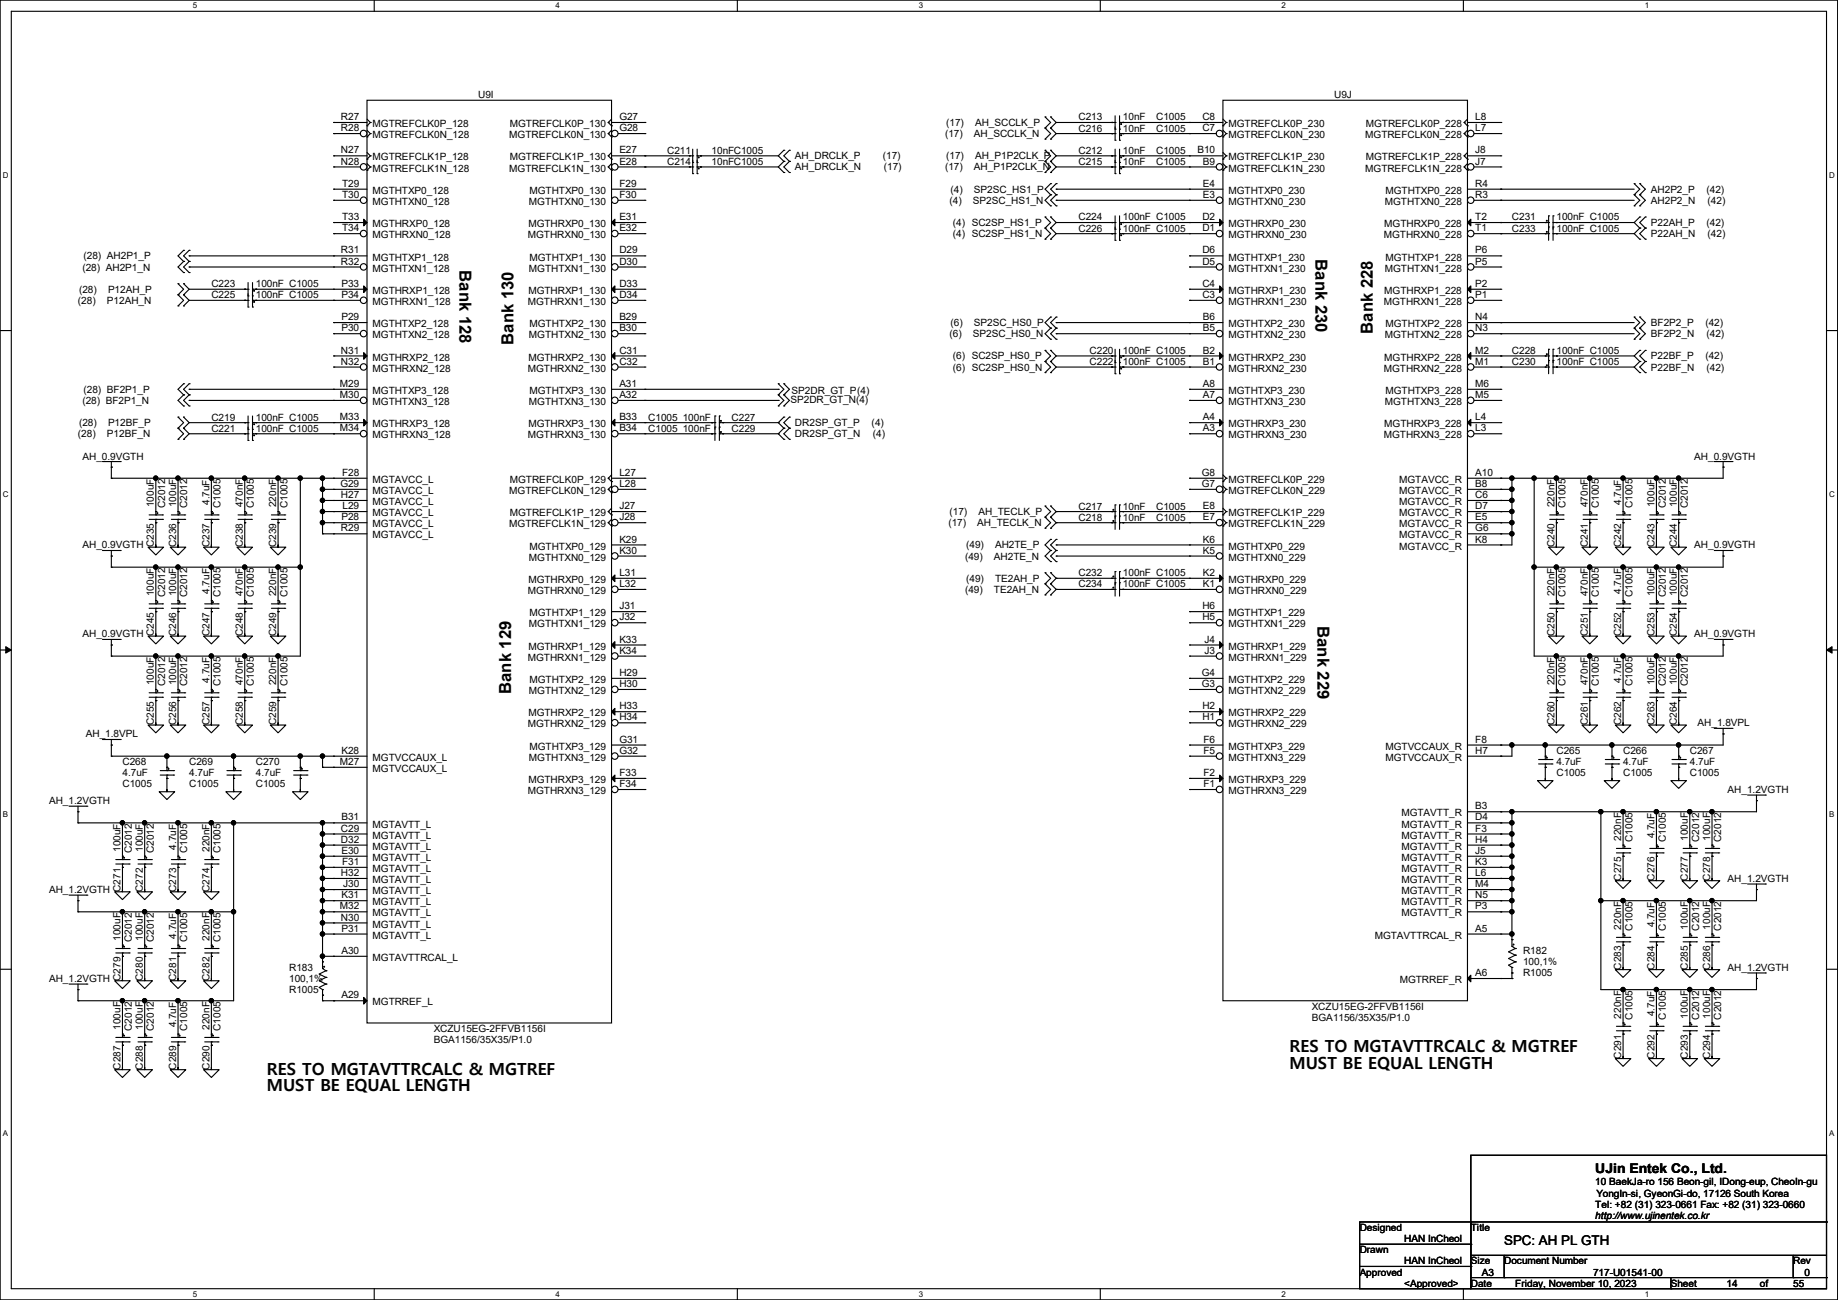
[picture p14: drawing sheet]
<svg xmlns="http://www.w3.org/2000/svg" width="420mm" height="297mm" viewBox="0 0 420 297" stroke-linecap="round" stroke-linejoin="round" font-family="sans-serif">
<defs><g id="words">
<g font-size="3.8">
<text x="300.6" y="59.2" transform="rotate(90 300.6 59.2)">Bank 230</text>
<text x="105" y="61.8" transform="rotate(90 105 61.8)">Bank 128</text>
<text x="313.7" y="76.2" transform="rotate(-90 313.7 76.2)">Bank 228</text>
<text x="117.3" y="78.8" transform="rotate(-90 117.3 78.8)">Bank 130</text>
<text x="301.1" y="143" transform="rotate(90 301.1 143)">Bank 229</text>
<text x="116.8" y="158.5" transform="rotate(-90 116.8 158.5)">Bank 129</text>
<text x="61" y="245.5">RES TO MGTAVTTRCALC &amp; MGTREF</text>
<text x="294.7" y="240.4">RES TO MGTAVTTRCALC &amp; MGTREF</text>
<text x="294.7" y="244.2">MUST BE EQUAL LENGTH</text>
<text x="61" y="249.3">MUST BE EQUAL LENGTH</text>
</g>
<g font-size="3">
<text x="364.5" y="268.1">UJin Entek Co., Ltd.</text>
<text x="343.7" y="284.5">SPC: AH PL GTH</text>
</g>
<g font-size="2.3">
<text x="109.3" y="22.4">U9I</text>
<text x="304.8" y="22.4">U9J</text>
<text x="77.9" y="27.4">R27</text>
<text x="77.9" y="30">R28</text>
<text x="85.1" y="29">MGTREFCLK0P_128</text>
<text x="116.5" y="29">MGTREFCLK0P_130</text>
<text x="141.5" y="27.4">G27</text>
<text x="141.5" y="30">G28</text>
<text x="216.2" y="28.8">(17)</text>
<text x="222.8" y="28.8">AH_SCCLK_P</text>
<text x="246.4" y="27.5">C213</text>
<text x="256.6" y="27.5">10nF</text>
<text x="264.2" y="27.5">C1005</text>
<text x="274.7" y="30">C7</text>
<text x="274.7" y="27.4">C8</text>
<text x="280.7" y="29">MGTREFCLK0P_230</text>
<text x="312.1" y="29">MGTREFCLK0P_228</text>
<text x="337.1" y="27.4">L8</text>
<text x="337.1" y="30">L7</text>
<text x="77.9" y="35.1">N27</text>
<text x="85.1" y="31.6">MGTREFCLK0N_128</text>
<text x="116.4" y="31.6">MGTREFCLK0N_130</text>
<text x="141.5" y="35.1">E27</text>
<text x="152.4" y="35.1">C211</text>
<text x="162.6" y="35.1">10nFC1005</text>
<text x="215.9" y="31.3">(17)</text>
<text x="222.5" y="31.3">AH_SCCLK_N</text>
<text x="246.4" y="30.1">C216</text>
<text x="246.4" y="35.1">C212</text>
<text x="256.6" y="30.1">10nF</text>
<text x="256.6" y="35.1">10nF</text>
<text x="264.2" y="30.1">C1005</text>
<text x="264.2" y="35.1">C1005</text>
<text x="273.6" y="35.1">B10</text>
<text x="280.7" y="31.6">MGTREFCLK0N_230</text>
<text x="312" y="31.6">MGTREFCLK0N_228</text>
<text x="337.1" y="35.1">J8</text>
<text x="77.9" y="37.6">N28</text>
<text x="85.1" y="36.7">MGTREFCLK1P_128</text>
<text x="85.1" y="39.2">MGTREFCLK1N_128</text>
<text x="116.4" y="39.2">MGTREFCLK1N_130</text>
<text x="116.5" y="36.7">MGTREFCLK1P_130</text>
<text x="141.5" y="37.6">E28</text>
<text x="152.4" y="37.7">C214</text>
<text x="162.6" y="37.7">10nFC1005</text>
<text x="181.7" y="38.9">AH_DRCLK_N</text>
<text x="181.7" y="36.4">AH_DRCLK_P</text>
<text x="201.7" y="36.4">(17)</text>
<text x="202" y="38.9">(17)</text>
<text x="215.9" y="38.9">(17)</text>
<text x="216.2" y="36.4">(17)</text>
<text x="222.5" y="38.9">AH_P1P2CLK_N</text>
<text x="222.8" y="36.4">AH_P1P2CLK_P</text>
<text x="246.4" y="37.7">C215</text>
<text x="256.6" y="37.7">10nF</text>
<text x="264.2" y="37.7">C1005</text>
<text x="274.9" y="37.6">B9</text>
<text x="280.7" y="36.7">MGTREFCLK1P_230</text>
<text x="280.7" y="39.2">MGTREFCLK1N_230</text>
<text x="312" y="39.2">MGTREFCLK1N_228</text>
<text x="312.1" y="36.7">MGTREFCLK1P_228</text>
<text x="337.1" y="37.6">J7</text>
<text x="78.1" y="42.7">T29</text>
<text x="78.1" y="45.2">T30</text>
<text x="85.1" y="44.3">MGTHTXP0_128</text>
<text x="85.1" y="46.8">MGTHTXN0_128</text>
<text x="120.9" y="46.8">MGTHTXN0_130</text>
<text x="121" y="44.3">MGTHTXP0_130</text>
<text x="141.5" y="42.7">F29</text>
<text x="141.5" y="45.2">F30</text>
<text x="217" y="46.6">(4)</text>
<text x="217.2" y="44">(4)</text>
<text x="222.3" y="46.6">SP2SC_HS1_N</text>
<text x="222.5" y="44">SP2SC_HS1_P</text>
<text x="274.9" y="45.2">E3</text>
<text x="274.9" y="42.7">E4</text>
<text x="280.7" y="46.8">MGTHTXN0_230</text>
<text x="280.7" y="44.3">MGTHTXP0_230</text>
<text x="316.4" y="46.8">MGTHTXN0_228</text>
<text x="316.6" y="44.3">MGTHTXP0_228</text>
<text x="337.1" y="45.2">R3</text>
<text x="337.1" y="42.7">R4</text>
<text x="377.2" y="46.6">AH2P2_N</text>
<text x="377.2" y="44">AH2P2_P</text>
<text x="389.9" y="44">(42)</text>
<text x="390.2" y="46.6">(42)</text>
<text x="78.1" y="50.3">T33</text>
<text x="78.1" y="52.8">T34</text>
<text x="85.1" y="51.9">MGTHRXP0_128</text>
<text x="120.7" y="51.9">MGTHRXP0_130</text>
<text x="141.5" y="50.3">E31</text>
<text x="141.5" y="52.8">E32</text>
<text x="217.7" y="51.6">(4) SC2SP_HS1_P</text>
<text x="246.4" y="50.4">C224</text>
<text x="246.4" y="52.9">C226</text>
<text x="256.6" y="50.4">100nF C1005</text>
<text x="256.6" y="52.9">100nF C1005</text>
<text x="274.7" y="50.3">D2</text>
<text x="274.7" y="52.8">D1</text>
<text x="280.7" y="51.9">MGTHRXP0_230</text>
<text x="316.3" y="51.9">MGTHRXP0_228</text>
<text x="337.1" y="50.3">T2</text>
<text x="337.1" y="52.8">T1</text>
<text x="345.5" y="52.9">C233</text>
<text x="345.5" y="50.4">C231</text>
<text x="355.6" y="52.9">100nF C1005</text>
<text x="355.6" y="50.4">100nF C1005</text>
<text x="377.2" y="51.6">P22AH_P</text>
<text x="389.9" y="51.6">(42)</text>
<text x="19.1" y="59.3">(28) AH2P1_P</text>
<text x="77.9" y="57.9">R31</text>
<text x="85.1" y="54.4">MGTHRXN0_128</text>
<text x="85.1" y="59.5">MGTHTXP1_128</text>
<text x="120.6" y="54.4">MGTHRXN0_130</text>
<text x="121" y="59.5">MGTHTXP1_130</text>
<text x="141.5" y="57.9">D29</text>
<text x="217.7" y="54.2">(4) SC2SP_HS1_N</text>
<text x="274.7" y="57.9">D6</text>
<text x="280.7" y="59.5">MGTHTXP1_230</text>
<text x="280.7" y="54.4">MGTHRXN0_230</text>
<text x="316.2" y="54.4">MGTHRXN0_228</text>
<text x="316.6" y="59.5">MGTHTXP1_228</text>
<text x="337.1" y="57.9">P6</text>
<text x="377.2" y="54.2">P22AH_N</text>
<text x="390.2" y="54.2">(42)</text>
<text x="18.8" y="61.8">(28) AH2P1_N</text>
<text x="48.3" y="65.6">C223</text>
<text x="58.5" y="65.6">100nF C1005</text>
<text x="77.9" y="60.5">R32</text>
<text x="78" y="65.5">P33</text>
<text x="85.1" y="62.1">MGTHTXN1_128</text>
<text x="120.9" y="62.1">MGTHTXN1_130</text>
<text x="141.5" y="60.5">D30</text>
<text x="141.5" y="65.5">D33</text>
<text x="274.7" y="65.5">C4</text>
<text x="274.7" y="60.5">D5</text>
<text x="280.7" y="62.1">MGTHTXN1_230</text>
<text x="316.4" y="62.1">MGTHTXN1_228</text>
<text x="337.1" y="65.5">P2</text>
<text x="337.1" y="60.5">P5</text>
<text x="17.8" y="69.4">(28)</text>
<text x="18.1" y="66.9">(28)</text>
<text x="24.4" y="69.4">P12AH_N</text>
<text x="24.7" y="66.9">P12AH_P</text>
<text x="48.3" y="68.2">C225</text>
<text x="58.5" y="68.2">100nF C1005</text>
<text x="78" y="68.1">P34</text>
<text x="85.1" y="67.1">MGTHRXP1_128</text>
<text x="85.1" y="69.7">MGTHRXN1_128</text>
<text x="120.6" y="69.7">MGTHRXN1_130</text>
<text x="120.7" y="67.1">MGTHRXP1_130</text>
<text x="141.5" y="68.1">D34</text>
<text x="274.7" y="68.1">C3</text>
<text x="280.7" y="69.7">MGTHRXN1_230</text>
<text x="280.7" y="67.1">MGTHRXP1_230</text>
<text x="316.2" y="69.7">MGTHRXN1_228</text>
<text x="316.3" y="67.1">MGTHRXP1_228</text>
<text x="337.1" y="68.1">P1</text>
<text x="78" y="73.2">P29</text>
<text x="78" y="75.7">P30</text>
<text x="85.1" y="74.8">MGTHTXP2_128</text>
<text x="85.1" y="77.3">MGTHTXN2_128</text>
<text x="120.9" y="77.3">MGTHTXN2_130</text>
<text x="121" y="74.8">MGTHTXP2_130</text>
<text x="141.5" y="73.2">B29</text>
<text x="141.5" y="75.7">B30</text>
<text x="217" y="77">(6)</text>
<text x="217.2" y="74.5">(6)</text>
<text x="222.3" y="77">SP2SC_HS0_N</text>
<text x="222.5" y="74.5">SP2SC_HS0_P</text>
<text x="274.9" y="75.7">B5</text>
<text x="274.9" y="73.2">B6</text>
<text x="280.7" y="77.3">MGTHTXN2_230</text>
<text x="280.7" y="74.8">MGTHTXP2_230</text>
<text x="316.4" y="77.3">MGTHTXN2_228</text>
<text x="316.6" y="74.8">MGTHTXP2_228</text>
<text x="337.1" y="75.7">N3</text>
<text x="337.1" y="73.2">N4</text>
<text x="377.2" y="74.5">BF2P2_P</text>
<text x="377.2" y="77">BF2P2_N</text>
<text x="389.7" y="74.5">(42)</text>
<text x="389.9" y="77">(42)</text>
<text x="77.9" y="80.8">N31</text>
<text x="77.9" y="83.3">N32</text>
<text x="85.1" y="82.4">MGTHRXP2_128</text>
<text x="120.7" y="82.4">MGTHRXP2_130</text>
<text x="141.5" y="80.8">C31</text>
<text x="141.5" y="83.3">C32</text>
<text x="217.7" y="82.1">(6) SC2SP_HS0_P</text>
<text x="249" y="83.4">C222</text>
<text x="249" y="80.9">C220</text>
<text x="256.6" y="83.4">100nF C1005</text>
<text x="256.6" y="80.9">100nF C1005</text>
<text x="274.9" y="83.3">B1</text>
<text x="274.9" y="80.8">B2</text>
<text x="280.7" y="82.4">MGTHRXP2_230</text>
<text x="316.3" y="82.4">MGTHRXP2_228</text>
<text x="337.1" y="83.3">M1</text>
<text x="337.1" y="80.8">M2</text>
<text x="345.5" y="83.4">C230</text>
<text x="345.5" y="80.9">C228</text>
<text x="355.6" y="83.4">100nF C1005</text>
<text x="355.6" y="80.9">100nF C1005</text>
<text x="377.2" y="82.1">P22BF_P</text>
<text x="389.7" y="82.1">(42)</text>
<text x="19.1" y="89.7">(28) BF2P1_P</text>
<text x="77.6" y="88.4">M29</text>
<text x="85.1" y="84.9">MGTHRXN2_128</text>
<text x="120.6" y="84.9">MGTHRXN2_130</text>
<text x="141.5" y="88.4">A31</text>
<text x="217.7" y="84.7">(6) SC2SP_HS0_N</text>
<text x="274.9" y="88.4">A8</text>
<text x="280.7" y="84.9">MGTHRXN2_230</text>
<text x="316.2" y="84.9">MGTHRXN2_228</text>
<text x="337.1" y="88.4">M6</text>
<text x="377.2" y="84.7">P22BF_N</text>
<text x="389.9" y="84.7">(42)</text>
<text x="18.8" y="92.3">(28) BF2P1_N</text>
<text x="77.6" y="90.9">M30</text>
<text x="85.1" y="90">MGTHTXP3_128</text>
<text x="85.1" y="92.5">MGTHTXN3_128</text>
<text x="120.9" y="92.5">MGTHTXN3_130</text>
<text x="121" y="90">MGTHTXP3_130</text>
<text x="141.5" y="90.9">A32</text>
<text x="180.6" y="92">SP2DR_GT_N(4)</text>
<text x="180.9" y="90">SP2DR_GT_P(4)</text>
<text x="274.9" y="90.9">A7</text>
<text x="280.7" y="92.5">MGTHTXN3_230</text>
<text x="280.7" y="90">MGTHTXP3_230</text>
<text x="316.4" y="92.5">MGTHTXN3_228</text>
<text x="316.6" y="90">MGTHTXP3_228</text>
<text x="337.1" y="90.9">M5</text>
<text x="17.8" y="99.9">(28)</text>
<text x="18.1" y="97.4">(28)</text>
<text x="24.4" y="99.9">P12BF_N</text>
<text x="24.7" y="97.4">P12BF_P</text>
<text x="48.3" y="98.6">C221</text>
<text x="48.3" y="96.1">C219</text>
<text x="58.5" y="98.6">100nF C1005</text>
<text x="58.5" y="96.1">100nF C1005</text>
<text x="77.6" y="96">M33</text>
<text x="77.6" y="98.6">M34</text>
<text x="85.1" y="97.6">MGTHRXP3_128</text>
<text x="85.1" y="100.2">MGTHRXN3_128</text>
<text x="120.6" y="100.2">MGTHRXN3_130</text>
<text x="120.7" y="97.6">MGTHRXP3_130</text>
<text x="141.5" y="96">B33</text>
<text x="141.5" y="98.6">B34</text>
<text x="148.1" y="96.1">C1005</text>
<text x="148.1" y="98.6">C1005</text>
<text x="156" y="96.1">100nF</text>
<text x="156" y="98.6">100nF</text>
<text x="167.2" y="96.1">C227</text>
<text x="167.2" y="98.6">C229</text>
<text x="181.7" y="97.4">DR2SP_GT_P</text>
<text x="181.7" y="99.9">DR2SP_GT_N</text>
<text x="199.2" y="97.4">(4)</text>
<text x="199.4" y="99.9">(4)</text>
<text x="274.9" y="98.6">A3</text>
<text x="274.9" y="96">A4</text>
<text x="280.7" y="100.2">MGTHRXN3_230</text>
<text x="280.7" y="97.6">MGTHRXP3_230</text>
<text x="316.2" y="100.2">MGTHRXN3_228</text>
<text x="316.3" y="97.6">MGTHRXP3_228</text>
<text x="337.1" y="98.6">L3</text>
<text x="337.1" y="96">L4</text>
<text x="18.8" y="105">AH_0.9VGTH</text>
<text x="387.1" y="105">AH_0.9VGTH</text>
<text x="77.8" y="111.3">G29</text>
<text x="77.9" y="113.8">H27</text>
<text x="78.1" y="108.7">F28</text>
<text x="85.1" y="110.3">MGTAVCC_L</text>
<text x="85.1" y="112.9">MGTAVCC_L</text>
<text x="116.4" y="112.9">MGTREFCLK0N_129</text>
<text x="116.5" y="110.3">MGTREFCLK0P_129</text>
<text x="141.5" y="108.7">L27</text>
<text x="141.5" y="111.3">L28</text>
<text x="274.6" y="111.3">G7</text>
<text x="274.6" y="108.7">G8</text>
<text x="280.7" y="112.9">MGTREFCLK0N_229</text>
<text x="280.7" y="110.3">MGTREFCLK0P_229</text>
<text x="319.7" y="112.9">MGTAVCC_R</text>
<text x="319.7" y="110.3">MGTAVCC_R</text>
<text x="337.1" y="111.3">B8</text>
<text x="337.1" y="113.8">C6</text>
<text x="337.1" y="108.7">A10</text>
<text x="35.2" y="115.9" transform="rotate(-90 35.2 115.9)">100uF</text>
<text x="37.7" y="116.1" transform="rotate(-90 37.7 116.1)">C2012</text>
<text x="40.3" y="115.9" transform="rotate(-90 40.3 115.9)">100uF</text>
<text x="42.8" y="116.1" transform="rotate(-90 42.8 116.1)">C2012</text>
<text x="47.9" y="115.4" transform="rotate(-90 47.9 115.4)">4.7uF</text>
<text x="50.4" y="116.1" transform="rotate(-90 50.4 116.1)">C1005</text>
<text x="55.5" y="115.9" transform="rotate(-90 55.5 115.9)">470nF</text>
<text x="58" y="116.1" transform="rotate(-90 58 116.1)">C1005</text>
<text x="63.1" y="115.9" transform="rotate(-90 63.1 115.9)">220nF</text>
<text x="65.7" y="116.1" transform="rotate(-90 65.7 116.1)">C1005</text>
<text x="78" y="118.9">P28</text>
<text x="78.3" y="116.3">L29</text>
<text x="85.1" y="115.4">MGTAVCC_L</text>
<text x="85.1" y="117.9">MGTAVCC_L</text>
<text x="116.5" y="117.9">MGTREFCLK1P_129</text>
<text x="141.5" y="116.3">J27</text>
<text x="141.5" y="118.9">J28</text>
<text x="217" y="117.7">(17)</text>
<text x="223.6" y="117.7">AH_TECLK_P</text>
<text x="246.4" y="119">C218</text>
<text x="246.4" y="116.4">C217</text>
<text x="256.6" y="119">10nF</text>
<text x="256.6" y="116.4">10nF</text>
<text x="264.2" y="119">C1005</text>
<text x="264.2" y="116.4">C1005</text>
<text x="274.9" y="116.3">E8</text>
<text x="274.9" y="118.9">E7</text>
<text x="280.7" y="117.9">MGTREFCLK1P_229</text>
<text x="319.7" y="115.4">MGTAVCC_R</text>
<text x="319.7" y="117.9">MGTAVCC_R</text>
<text x="337.1" y="116.3">D7</text>
<text x="337.1" y="118.9">E5</text>
<text x="355.2" y="115.9" transform="rotate(-90 355.2 115.9)">220nF</text>
<text x="357.8" y="116.1" transform="rotate(-90 357.8 116.1)">C1005</text>
<text x="362.8" y="115.9" transform="rotate(-90 362.8 115.9)">470nF</text>
<text x="365.4" y="116.1" transform="rotate(-90 365.4 116.1)">C1005</text>
<text x="370.5" y="115.4" transform="rotate(-90 370.5 115.4)">4.7uF</text>
<text x="373" y="116.1" transform="rotate(-90 373 116.1)">C1005</text>
<text x="378.1" y="115.9" transform="rotate(-90 378.1 115.9)">100uF</text>
<text x="380.6" y="116.1" transform="rotate(-90 380.6 116.1)">C2012</text>
<text x="383.2" y="115.9" transform="rotate(-90 383.2 115.9)">100uF</text>
<text x="385.7" y="116.1" transform="rotate(-90 385.7 116.1)">C2012</text>
<text x="18.8" y="125.3">AH_0.9VGTH</text>
<text x="35.2" y="125" transform="rotate(-90 35.2 125)">C235</text>
<text x="40.3" y="125" transform="rotate(-90 40.3 125)">C236</text>
<text x="47.9" y="125" transform="rotate(-90 47.9 125)">C237</text>
<text x="55.5" y="125" transform="rotate(-90 55.5 125)">C238</text>
<text x="63.1" y="125" transform="rotate(-90 63.1 125)">C239</text>
<text x="77.9" y="121.4">R29</text>
<text x="85.1" y="120.5">MGTAVCC_L</text>
<text x="85.1" y="123">MGTAVCC_L</text>
<text x="116.4" y="120.5">MGTREFCLK1N_129</text>
<text x="121" y="125.6">MGTHTXP0_129</text>
<text x="141.5" y="124">K29</text>
<text x="216.7" y="120.2">(17)</text>
<text x="220.8" y="125.3">(49)</text>
<text x="223.3" y="120.2">AH_TECLK_N</text>
<text x="227.4" y="125.3">AH2TE_P</text>
<text x="274.9" y="124">K6</text>
<text x="280.7" y="125.6">MGTHTXP0_229</text>
<text x="280.7" y="120.5">MGTREFCLK1N_229</text>
<text x="319.7" y="120.5">MGTAVCC_R</text>
<text x="319.7" y="123">MGTAVCC_R</text>
<text x="319.7" y="125.6">MGTAVCC_R</text>
<text x="337.1" y="121.4">G6</text>
<text x="337.1" y="124">K8</text>
<text x="355.2" y="125" transform="rotate(-90 355.2 125)">C240</text>
<text x="362.8" y="125" transform="rotate(-90 362.8 125)">C241</text>
<text x="370.5" y="125" transform="rotate(-90 370.5 125)">C242</text>
<text x="378.1" y="125" transform="rotate(-90 378.1 125)">C243</text>
<text x="383.2" y="125" transform="rotate(-90 383.2 125)">C244</text>
<text x="387.1" y="125.3">AH_0.9VGTH</text>
<text x="120.9" y="128.1">MGTHTXN0_129</text>
<text x="141.5" y="126.5">K30</text>
<text x="141.5" y="131.6">L31</text>
<text x="220.5" y="127.8">(49)</text>
<text x="227.1" y="127.8">AH2TE_N</text>
<text x="246.4" y="131.7">C232</text>
<text x="256.6" y="131.7">100nF C1005</text>
<text x="274.9" y="131.6">K2</text>
<text x="274.9" y="126.5">K5</text>
<text x="280.7" y="128.1">MGTHTXN0_229</text>
<text x="35.2" y="136.2" transform="rotate(-90 35.2 136.2)">100uF</text>
<text x="37.7" y="136.4" transform="rotate(-90 37.7 136.4)">C2012</text>
<text x="40.3" y="136.2" transform="rotate(-90 40.3 136.2)">100uF</text>
<text x="42.8" y="136.4" transform="rotate(-90 42.8 136.4)">C2012</text>
<text x="47.9" y="135.7" transform="rotate(-90 47.9 135.7)">4.7uF</text>
<text x="50.4" y="136.4" transform="rotate(-90 50.4 136.4)">C1005</text>
<text x="55.5" y="136.2" transform="rotate(-90 55.5 136.2)">470nF</text>
<text x="58" y="136.4" transform="rotate(-90 58 136.4)">C1005</text>
<text x="63.1" y="136.2" transform="rotate(-90 63.1 136.2)">220nF</text>
<text x="65.7" y="136.4" transform="rotate(-90 65.7 136.4)">C1005</text>
<text x="120.6" y="135.7">MGTHRXN0_129</text>
<text x="120.7" y="133.2">MGTHRXP0_129</text>
<text x="141.5" y="134.1">L32</text>
<text x="220.5" y="135.5">(49)</text>
<text x="220.8" y="132.9">(49)</text>
<text x="227.1" y="135.5">TE2AH_N</text>
<text x="227.4" y="132.9">TE2AH_P</text>
<text x="246.4" y="134.2">C234</text>
<text x="256.6" y="134.2">100nF C1005</text>
<text x="274.9" y="134.1">K1</text>
<text x="280.7" y="133.2">MGTHRXP0_229</text>
<text x="280.7" y="135.7">MGTHRXN0_229</text>
<text x="355.2" y="136.2" transform="rotate(-90 355.2 136.2)">220nF</text>
<text x="357.8" y="136.4" transform="rotate(-90 357.8 136.4)">C1005</text>
<text x="362.8" y="136.2" transform="rotate(-90 362.8 136.2)">470nF</text>
<text x="365.4" y="136.4" transform="rotate(-90 365.4 136.4)">C1005</text>
<text x="370.5" y="135.7" transform="rotate(-90 370.5 135.7)">4.7uF</text>
<text x="373" y="136.4" transform="rotate(-90 373 136.4)">C1005</text>
<text x="378.1" y="136.2" transform="rotate(-90 378.1 136.2)">100uF</text>
<text x="380.6" y="136.4" transform="rotate(-90 380.6 136.4)">C2012</text>
<text x="383.2" y="136.2" transform="rotate(-90 383.2 136.2)">100uF</text>
<text x="385.7" y="136.4" transform="rotate(-90 385.7 136.4)">C2012</text>
<text x="120.9" y="143.3">MGTHTXN1_129</text>
<text x="121" y="140.8">MGTHTXP1_129</text>
<text x="141.5" y="139.2">J31</text>
<text x="141.5" y="141.7">J32</text>
<text x="274.7" y="141.7">H5</text>
<text x="274.7" y="139.2">H6</text>
<text x="280.7" y="143.3">MGTHTXN1_229</text>
<text x="280.7" y="140.8">MGTHTXP1_229</text>
<text x="18.8" y="145.6">AH_0.9VGTH</text>
<text x="35.2" y="145.3" transform="rotate(-90 35.2 145.3)">C245</text>
<text x="40.3" y="145.3" transform="rotate(-90 40.3 145.3)">C246</text>
<text x="47.9" y="145.3" transform="rotate(-90 47.9 145.3)">C247</text>
<text x="55.5" y="145.3" transform="rotate(-90 55.5 145.3)">C248</text>
<text x="63.1" y="145.3" transform="rotate(-90 63.1 145.3)">C249</text>
<text x="120.7" y="148.4">MGTHRXP1_129</text>
<text x="141.5" y="146.8">K33</text>
<text x="141.5" y="149.4">K34</text>
<text x="275.3" y="149.4">J3</text>
<text x="275.3" y="146.8">J4</text>
<text x="280.7" y="148.4">MGTHRXP1_229</text>
<text x="355.2" y="145.3" transform="rotate(-90 355.2 145.3)">C250</text>
<text x="362.8" y="145.3" transform="rotate(-90 362.8 145.3)">C251</text>
<text x="370.5" y="145.3" transform="rotate(-90 370.5 145.3)">C252</text>
<text x="378.1" y="145.3" transform="rotate(-90 378.1 145.3)">C253</text>
<text x="383.2" y="145.3" transform="rotate(-90 383.2 145.3)">C254</text>
<text x="387.1" y="145.6">AH_0.9VGTH</text>
<text x="120.6" y="151">MGTHRXN1_129</text>
<text x="141.5" y="154.4">H29</text>
<text x="274.6" y="154.4">G4</text>
<text x="280.7" y="151">MGTHRXN1_229</text>
<text x="35.2" y="156.5" transform="rotate(-90 35.2 156.5)">100uF</text>
<text x="37.7" y="156.8" transform="rotate(-90 37.7 156.8)">C2012</text>
<text x="40.3" y="156.5" transform="rotate(-90 40.3 156.5)">100uF</text>
<text x="42.8" y="156.8" transform="rotate(-90 42.8 156.8)">C2012</text>
<text x="47.9" y="156" transform="rotate(-90 47.9 156)">4.7uF</text>
<text x="50.4" y="156.8" transform="rotate(-90 50.4 156.8)">C1005</text>
<text x="55.5" y="156.5" transform="rotate(-90 55.5 156.5)">470nF</text>
<text x="58" y="156.8" transform="rotate(-90 58 156.8)">C1005</text>
<text x="63.1" y="156.5" transform="rotate(-90 63.1 156.5)">220nF</text>
<text x="65.7" y="156.8" transform="rotate(-90 65.7 156.8)">C1005</text>
<text x="120.9" y="158.6">MGTHTXN2_129</text>
<text x="121" y="156">MGTHTXP2_129</text>
<text x="141.5" y="157">H30</text>
<text x="274.6" y="157">G3</text>
<text x="280.7" y="158.6">MGTHTXN2_229</text>
<text x="280.7" y="156">MGTHTXP2_229</text>
<text x="355.2" y="156.5" transform="rotate(-90 355.2 156.5)">220nF</text>
<text x="357.8" y="156.8" transform="rotate(-90 357.8 156.8)">C1005</text>
<text x="362.8" y="156.5" transform="rotate(-90 362.8 156.5)">470nF</text>
<text x="365.4" y="156.8" transform="rotate(-90 365.4 156.8)">C1005</text>
<text x="370.5" y="156" transform="rotate(-90 370.5 156)">4.7uF</text>
<text x="373" y="156.8" transform="rotate(-90 373 156.8)">C1005</text>
<text x="378.1" y="156.5" transform="rotate(-90 378.1 156.5)">100uF</text>
<text x="380.6" y="156.8" transform="rotate(-90 380.6 156.8)">C2012</text>
<text x="383.2" y="156.5" transform="rotate(-90 383.2 156.5)">100uF</text>
<text x="385.7" y="156.8" transform="rotate(-90 385.7 156.8)">C2012</text>
<text x="35.2" y="165.7" transform="rotate(-90 35.2 165.7)">C255</text>
<text x="40.3" y="165.7" transform="rotate(-90 40.3 165.7)">C256</text>
<text x="47.9" y="165.7" transform="rotate(-90 47.9 165.7)">C257</text>
<text x="55.5" y="165.7" transform="rotate(-90 55.5 165.7)">C258</text>
<text x="63.1" y="165.7" transform="rotate(-90 63.1 165.7)">C259</text>
<text x="120.6" y="166.2">MGTHRXN2_129</text>
<text x="120.7" y="163.7">MGTHRXP2_129</text>
<text x="141.5" y="162.1">H33</text>
<text x="141.5" y="164.6">H34</text>
<text x="274.7" y="164.6">H1</text>
<text x="274.7" y="162.1">H2</text>
<text x="280.7" y="166.2">MGTHRXN2_229</text>
<text x="280.7" y="163.7">MGTHRXP2_229</text>
<text x="355.2" y="165.7" transform="rotate(-90 355.2 165.7)">C260</text>
<text x="362.8" y="165.7" transform="rotate(-90 362.8 165.7)">C261</text>
<text x="370.5" y="165.7" transform="rotate(-90 370.5 165.7)">C262</text>
<text x="378.1" y="165.7" transform="rotate(-90 378.1 165.7)">C263</text>
<text x="383.2" y="165.7" transform="rotate(-90 383.2 165.7)">C264</text>
<text x="387.9" y="165.9">AH_1.8VPL</text>
<text x="19.6" y="168.5">AH_1.8VPL</text>
<text x="78" y="172.2">K28</text>
<text x="85.1" y="173.8">MGTVCCAUX_L</text>
<text x="120.9" y="173.8">MGTHTXN3_129</text>
<text x="121" y="171.3">MGTHTXP3_129</text>
<text x="141.5" y="169.7">G31</text>
<text x="141.5" y="172.2">G32</text>
<text x="275" y="172.2">F5</text>
<text x="275" y="169.7">F6</text>
<text x="280.7" y="173.8">MGTHTXN3_229</text>
<text x="280.7" y="171.3">MGTHTXP3_229</text>
<text x="316.6" y="171.3">MGTVCCAUX_R</text>
<text x="316.6" y="173.8">MGTVCCAUX_R</text>
<text x="337.1" y="169.7">F8</text>
<text x="337.1" y="172.2">H7</text>
<text x="355.6" y="172.3">C265</text>
<text x="370.9" y="172.3">C266</text>
<text x="386.1" y="172.3">C267</text>
<text x="28" y="174.8">C268</text>
<text x="28" y="177.4">4.7uF</text>
<text x="28" y="179.9">C1005</text>
<text x="43.2" y="174.8">C269</text>
<text x="43.2" y="177.4">4.7uF</text>
<text x="43.2" y="179.9">C1005</text>
<text x="58.5" y="174.8">C270</text>
<text x="58.5" y="177.4">4.7uF</text>
<text x="58.5" y="179.9">C1005</text>
<text x="77.6" y="174.8">M27</text>
<text x="85.1" y="176.4">MGTVCCAUX_L</text>
<text x="120.7" y="178.9">MGTHRXP3_129</text>
<text x="141.5" y="177.3">F33</text>
<text x="141.5" y="179.8">F34</text>
<text x="275" y="179.8">F1</text>
<text x="275" y="177.3">F2</text>
<text x="280.7" y="178.9">MGTHRXP3_229</text>
<text x="355.6" y="174.8">4.7uF</text>
<text x="355.6" y="177.4">C1005</text>
<text x="370.9" y="174.8">4.7uF</text>
<text x="370.9" y="177.4">C1005</text>
<text x="386.1" y="174.8">4.7uF</text>
<text x="386.1" y="177.4">C1005</text>
<text x="11.2" y="183.7">AH_1.2VGTH</text>
<text x="120.6" y="181.4">MGTHRXN3_129</text>
<text x="280.7" y="181.4">MGTHRXN3_229</text>
<text x="337.1" y="184.9">B3</text>
<text x="394.8" y="181.2">AH_1.2VGTH</text>
<text x="77.9" y="190">C29</text>
<text x="78" y="187.5">B31</text>
<text x="85.1" y="189.1">MGTAVTT_L</text>
<text x="85.1" y="191.6">MGTAVTT_L</text>
<text x="320.2" y="186.5">MGTAVTT_R</text>
<text x="320.2" y="189.1">MGTAVTT_R</text>
<text x="320.2" y="191.6">MGTAVTT_R</text>
<text x="337.1" y="187.5">D4</text>
<text x="337.1" y="190">F3</text>
<text x="378.1" y="191.6" transform="rotate(-90 378.1 191.6)">4.7uF</text>
<text x="27.6" y="194.6" transform="rotate(-90 27.6 194.6)">100uF</text>
<text x="30.1" y="194.9" transform="rotate(-90 30.1 194.9)">C2012</text>
<text x="32.6" y="194.6" transform="rotate(-90 32.6 194.6)">100uF</text>
<text x="35.2" y="194.9" transform="rotate(-90 35.2 194.9)">C2012</text>
<text x="40.3" y="194.1" transform="rotate(-90 40.3 194.1)">4.7uF</text>
<text x="42.8" y="194.9" transform="rotate(-90 42.8 194.9)">C1005</text>
<text x="47.9" y="194.6" transform="rotate(-90 47.9 194.6)">220nF</text>
<text x="50.4" y="194.9" transform="rotate(-90 50.4 194.9)">C1005</text>
<text x="77.9" y="192.5">D32</text>
<text x="78" y="195.1">E30</text>
<text x="78.1" y="197.6">F31</text>
<text x="85.1" y="194.1">MGTAVTT_L</text>
<text x="85.1" y="196.7">MGTAVTT_L</text>
<text x="320.2" y="194.1">MGTAVTT_R</text>
<text x="320.2" y="196.7">MGTAVTT_R</text>
<text x="337.1" y="192.5">H4</text>
<text x="337.1" y="195.1">J5</text>
<text x="337.1" y="197.6">K3</text>
<text x="370.5" y="192.1" transform="rotate(-90 370.5 192.1)">220nF</text>
<text x="373" y="192.3" transform="rotate(-90 373 192.3)">C1005</text>
<text x="380.6" y="192.3" transform="rotate(-90 380.6 192.3)">C1005</text>
<text x="385.7" y="192.1" transform="rotate(-90 385.7 192.1)">100uF</text>
<text x="388.2" y="192.3" transform="rotate(-90 388.2 192.3)">C2012</text>
<text x="390.8" y="192.1" transform="rotate(-90 390.8 192.1)">100uF</text>
<text x="393.3" y="192.3" transform="rotate(-90 393.3 192.3)">C2012</text>
<text x="27.6" y="203.8" transform="rotate(-90 27.6 203.8)">C271</text>
<text x="32.6" y="203.8" transform="rotate(-90 32.6 203.8)">C272</text>
<text x="40.3" y="203.8" transform="rotate(-90 40.3 203.8)">C273</text>
<text x="47.9" y="203.8" transform="rotate(-90 47.9 203.8)">C274</text>
<text x="77.9" y="200.2">H32</text>
<text x="78.4" y="202.7">J30</text>
<text x="85.1" y="199.2">MGTAVTT_L</text>
<text x="85.1" y="201.8">MGTAVTT_L</text>
<text x="320.2" y="199.2">MGTAVTT_R</text>
<text x="320.2" y="201.8">MGTAVTT_R</text>
<text x="337.1" y="200.2">L6</text>
<text x="337.1" y="202.7">M4</text>
<text x="370.5" y="201.2" transform="rotate(-90 370.5 201.2)">C275</text>
<text x="378.1" y="201.2" transform="rotate(-90 378.1 201.2)">C276</text>
<text x="385.7" y="201.2" transform="rotate(-90 385.7 201.2)">C277</text>
<text x="390.8" y="201.2" transform="rotate(-90 390.8 201.2)">C278</text>
<text x="394.8" y="201.5">AH_1.2VGTH</text>
<text x="11.2" y="204">AH_1.2VGTH</text>
<text x="77.6" y="207.8">M32</text>
<text x="78" y="205.2">K31</text>
<text x="85.1" y="204.3">MGTAVTT_L</text>
<text x="85.1" y="206.8">MGTAVTT_L</text>
<text x="85.1" y="209.4">MGTAVTT_L</text>
<text x="320.2" y="204.3">MGTAVTT_R</text>
<text x="320.2" y="206.8">MGTAVTT_R</text>
<text x="320.2" y="209.4">MGTAVTT_R</text>
<text x="337.1" y="205.2">N5</text>
<text x="337.1" y="207.8">P3</text>
<text x="27.6" y="214.9" transform="rotate(-90 27.6 214.9)">100uF</text>
<text x="30.1" y="215.2" transform="rotate(-90 30.1 215.2)">C2012</text>
<text x="32.6" y="214.9" transform="rotate(-90 32.6 214.9)">100uF</text>
<text x="35.2" y="215.2" transform="rotate(-90 35.2 215.2)">C2012</text>
<text x="40.3" y="214.4" transform="rotate(-90 40.3 214.4)">4.7uF</text>
<text x="42.8" y="215.2" transform="rotate(-90 42.8 215.2)">C1005</text>
<text x="47.9" y="214.9" transform="rotate(-90 47.9 214.9)">220nF</text>
<text x="50.4" y="215.2" transform="rotate(-90 50.4 215.2)">C1005</text>
<text x="77.9" y="210.3">N30</text>
<text x="78" y="212.9">P31</text>
<text x="85.1" y="211.9">MGTAVTT_L</text>
<text x="85.1" y="214.5">MGTAVTT_L</text>
<text x="314.1" y="214.5">MGTAVTTRCAL_R</text>
<text x="337.1" y="212.9">A5</text>
<text x="370.5" y="212.4" transform="rotate(-90 370.5 212.4)">220nF</text>
<text x="373" y="212.6" transform="rotate(-90 373 212.6)">C1005</text>
<text x="378.1" y="211.9" transform="rotate(-90 378.1 211.9)">4.7uF</text>
<text x="380.6" y="212.6" transform="rotate(-90 380.6 212.6)">C1005</text>
<text x="385.7" y="212.4" transform="rotate(-90 385.7 212.4)">100uF</text>
<text x="388.2" y="212.6" transform="rotate(-90 388.2 212.6)">C2012</text>
<text x="390.8" y="212.4" transform="rotate(-90 390.8 212.4)">100uF</text>
<text x="393.3" y="212.6" transform="rotate(-90 393.3 212.6)">C2012</text>
<text x="66.1" y="221.8">R183</text>
<text x="78" y="217.9">A30</text>
<text x="85.1" y="219.5">MGTAVTTRCAL_L</text>
<text x="348" y="218">R182</text>
<text x="348" y="220.6">100,1%</text>
<text x="370.5" y="221.5" transform="rotate(-90 370.5 221.5)">C283</text>
<text x="378.1" y="221.5" transform="rotate(-90 378.1 221.5)">C284</text>
<text x="385.7" y="221.5" transform="rotate(-90 385.7 221.5)">C285</text>
<text x="390.8" y="221.5" transform="rotate(-90 390.8 221.5)">C286</text>
<text x="394.8" y="221.8">AH_1.2VGTH</text>
<text x="11.2" y="224.4">AH_1.2VGTH</text>
<text x="27.6" y="224.1" transform="rotate(-90 27.6 224.1)">C279</text>
<text x="32.6" y="224.1" transform="rotate(-90 32.6 224.1)">C280</text>
<text x="40.3" y="224.1" transform="rotate(-90 40.3 224.1)">C281</text>
<text x="47.9" y="224.1" transform="rotate(-90 47.9 224.1)">C282</text>
<text x="66.1" y="224.4">100,1%</text>
<text x="66.1" y="226.9">R1005</text>
<text x="319.8" y="224.6">MGTRREF_R</text>
<text x="337.1" y="223">A6</text>
<text x="348" y="223.1">R1005</text>
<text x="78" y="228.1">A29</text>
<text x="85.1" y="229.7">MGTRREF_L</text>
<text x="299.8" y="230.7">XCZU15EG-2FFVB1156I</text>
<text x="299.8" y="233.3">BGA1156/35X35/P1.0</text>
<text x="370.5" y="232.7" transform="rotate(-90 370.5 232.7)">220nF</text>
<text x="373" y="233" transform="rotate(-90 373 233)">C1005</text>
<text x="378.1" y="232.2" transform="rotate(-90 378.1 232.2)">4.7uF</text>
<text x="380.6" y="233" transform="rotate(-90 380.6 233)">C1005</text>
<text x="385.7" y="232.7" transform="rotate(-90 385.7 232.7)">100uF</text>
<text x="388.2" y="233" transform="rotate(-90 388.2 233)">C2012</text>
<text x="390.8" y="232.7" transform="rotate(-90 390.8 232.7)">100uF</text>
<text x="393.3" y="233" transform="rotate(-90 393.3 233)">C2012</text>
<text x="27.6" y="235.3" transform="rotate(-90 27.6 235.3)">100uF</text>
<text x="30.1" y="235.5" transform="rotate(-90 30.1 235.5)">C2012</text>
<text x="32.6" y="235.3" transform="rotate(-90 32.6 235.3)">100uF</text>
<text x="35.2" y="235.5" transform="rotate(-90 35.2 235.5)">C2012</text>
<text x="40.3" y="234.7" transform="rotate(-90 40.3 234.7)">4.7uF</text>
<text x="42.8" y="235.5" transform="rotate(-90 42.8 235.5)">C1005</text>
<text x="47.9" y="235.3" transform="rotate(-90 47.9 235.3)">220nF</text>
<text x="50.4" y="235.5" transform="rotate(-90 50.4 235.5)">C1005</text>
<text x="99.1" y="235.8">XCZU15EG-2FFVB1156I</text>
<text x="99.1" y="238.3">BGA1156/35X35/P1.0</text>
<text x="27.6" y="244.4" transform="rotate(-90 27.6 244.4)">C287</text>
<text x="32.6" y="244.4" transform="rotate(-90 32.6 244.4)">C288</text>
<text x="40.3" y="244.4" transform="rotate(-90 40.3 244.4)">C289</text>
<text x="47.9" y="244.4" transform="rotate(-90 47.9 244.4)">C290</text>
<text x="370.5" y="241.9" transform="rotate(-90 370.5 241.9)">C291</text>
<text x="378.1" y="241.9" transform="rotate(-90 378.1 241.9)">C292</text>
<text x="385.7" y="241.9" transform="rotate(-90 385.7 241.9)">C293</text>
<text x="390.8" y="241.9" transform="rotate(-90 390.8 241.9)">C294</text>
<text x="364.5" y="270.8">10 BaekJa-ro 156 Beon-gil, IDong-eup, CheoIn-gu</text>
<text x="364.5" y="275.9">Tel: +82 (31) 323-0661 Fax: +82 (31) 323-0660</text>
<text x="364.8" y="273.4">YongIn-si, GyeonGi-do, 17126 South Korea</text>
<text x="310.7" y="281.3">Designed</text>
<text x="336.1" y="281.3">Title</text>
<text x="364.5" y="278.5">http://www.ujinentek.co.kr</text>
<text x="310.7" y="286.3">Drawn</text>
<text x="320.8" y="283.8">HAN InCheol</text>
<text x="310.7" y="291.4">Approved</text>
<text x="320.8" y="294">&lt;Approved&gt;</text>
<text x="320.8" y="288.9">HAN InCheol</text>
<text x="336.1" y="288.9">Size</text>
<text x="336.1" y="294">Date</text>
<text x="338.6" y="291.4">A3</text>
<text x="343.7" y="288.9">Document Number</text>
<text x="346.2" y="294">Friday, November 10, 2023</text>
<text x="364" y="291.4">717-U01541-00</text>
<text x="381.8" y="294">Sheet</text>
<text x="394.5" y="294">14</text>
<text x="402.1" y="294">of</text>
<text x="409.7" y="288.9">Rev</text>
<text x="409.7" y="294">55</text>
<text x="412.3" y="291.4">0</text>
</g>
<g font-size="1.8">
<text x="44" y="1.9">5</text>
<text x="127" y="1.9">4</text>
<text x="209.9" y="1.9">3</text>
<text x="292.9" y="1.9">2</text>
<text x="375.8" y="1.9">1</text>
<text x=".7" y="40.6">D</text>
<text x="418" y="40.6">D</text>
<text x=".7" y="113.6">C</text>
<text x="418" y="113.6">C</text>
<text x=".7" y="186.6">B</text>
<text x="418" y="186.6">B</text>
<text x=".7" y="259.5">A</text>
<text x="418" y="259.5">A</text>
<text x="44" y="296.3">5</text>
<text x="127" y="296.3">4</text>
<text x="209.9" y="296.3">3</text>
<text x="292.9" y="296.3">2</text>
<text x="375.8" y="296.3">1</text>
</g>
</g></defs>
<path d="M0 0h419.9v297h-419.9zM2.6 2.6h414.8v291.8h-414.8z" fill="none" stroke="#000" stroke-width=".25"/>
<g fill="#fff">
<path d="M44 .3h1v2h-1z"/>
<path d="M44 294.7h1v2h-1z"/>
</g>
<path d="M85.5 0v2.6M85.5 294.4v2.6" fill="none" stroke="#000" stroke-width=".25"/>
<g fill="#fff">
<path d="M127 .3h.9v2h-.9z"/>
<path d="M127 294.7h.9v2h-.9z"/>
</g>
<path d="M168.5 0v2.6M168.5 294.4v2.6" fill="none" stroke="#000" stroke-width=".25"/>
<g fill="#fff">
<path d="M209.9 .3h1v2h-1z"/>
<path d="M209.9 294.7h1v2h-1z"/>
</g>
<path d="M251.4 0v2.6M251.4 294.4v2.6" fill="none" stroke="#000" stroke-width=".25"/>
<g fill="#fff">
<path d="M292.9 .3h.9v2h-.9z"/>
<path d="M292.9 294.7h.9v2h-.9z"/>
</g>
<path d="M334.4 0v2.6M334.4 294.4v2.6" fill="none" stroke="#000" stroke-width=".25"/>
<g fill="#fff">
<path d="M375.8 .3h1v2h-1z"/>
<path d="M375.8 294.7h1v2h-1z"/>
<path d="M.7 39h1.2v2h-1.2z"/>
<path d="M418 39h1.3v2h-1.3z"/>
<path d="M.7 112h1.2v2h-1.2z"/>
<path d="M418 112h1.3v2h-1.3z"/>
</g>
<path d="M0 75.5h2.6M417.4 75.5h2.5" fill="none" stroke="#000" stroke-width=".25"/>
<g fill="#fff">
<path d="M.7 185h1.2v1.9h-1.2z"/>
<path d="M418 185h1.2v1.9h-1.2z"/>
</g>
<path d="M0 148.5h2.6M417.4 148.5h2.5" fill="none" stroke="#000" stroke-width=".25"/>
<path d="M1.3 147.7l1.3 .8-1.3 .7zM417.4 148.5l1.2-.8v1.5z" fill="#000" stroke="#000" stroke-width=".23"/>
<g fill="#fff">
<path d="M.7 257.9h1.2v2h-1.2z"/>
<path d="M418 257.9h1.2v2h-1.2z"/>
</g>
<g fill="none" stroke="#000" stroke-width=".25">
<path d="M76.2 28h.1M76.2 28h7.7M83.9 22.9h55.8v210.8h-55.8zM83.9 28.7h.1M83.9 31.3h.1M83.9 27.2l.7 .8M83.9 29.8l.7 .7M84.6 28h.1M84.6 30.5h.1M84.6 28l-.7 .7M84.6 30.5l-.7 .8M157.5 38.1h.1"/>
<path d="M157.5 38.1h.8M158.3 39.7h.1M158.3 38.1h.1M158.3 36.6v3.1M159.3 38.1h.1M159.3 39.7h.1M159.3 38.1h.8M159.3 36.6v3.1M160.1 38.1h.1M179.1 36.9h.1M179.1 39.4h.1M179.1 34.3h.1"/>
<path d="M179.1 36.9l-1.3 1.2 1.3 1.3M179.1 34.3l-1.3 1.3 1.3 1.3M180.4 39.4h.1M180.4 36.9h.1M180.4 34.3h.1M180.4 36.9l-1.3 1.2 1.3 1.3M180.4 34.3l-1.3 1.3 1.3 1.3M238.8 29.3h.1M238.8 26.7h.1M238.8 31.8h.1M238.8 36.9h.1M238.8 34.3h.1"/>
<path d="M238.8 39.4h.1M238.8 26.7l1.3 1.3-1.3 1.3M238.8 29.3l1.3 1.2-1.3 1.3M238.8 34.3l1.3 1.3-1.3 1.3M238.8 36.9l1.3 1.2-1.3 1.3M240.1 26.7h.1M240.1 29.3h.1M240.1 31.8h.1M240.1 34.3h.1M240.1 36.9h.1M240.1 39.4h.1M240.1 26.7l1.2 1.3-1.2 1.3"/>
<path d="M240.1 29.3l1.2 1.2-1.2 1.3M240.1 34.3l1.2 1.3-1.2 1.3M240.1 36.9l1.2 1.2-1.2 1.3M254 30.5h.1M254 28h.1M254 35.6h.1M254 30.5h.8M254 28h.8M254 35.6h.8M254.8 32h.1M254.8 30.5h.1M254.8 29.5h.1"/>
<path d="M254.8 28h.1M254.8 37.1h.1M254.8 35.6h.1M254.8 26.5v5.5M254.8 34.1v3M255.8 30.5h.1M255.8 32h.1M255.8 28h.1M255.8 29.5h.1M255.8 35.6h.1M255.8 37.1h.1M255.8 30.5h.8"/>
<path d="M255.8 26.5v5.5M255.8 34.1v3M255.8 28h.8M255.8 35.6h.8M256.6 30.5h.1M256.6 28h.1M256.6 35.6h.1M42 57.2h.1M42 59.7h.1M42 57.2l-1.3 1.3 1.3 1.2M42 59.7l-1.3 1.3 1.3 1.3M43.2 57.2h.1"/>
<path d="M43.2 59.7h.1M43.2 57.2l-1.2 1.3 1.2 1.2M43.2 59.7l-1.2 1.3 1.2 1.3M238.8 49.6h.1M238.8 52.1h.1M238.8 54.7h.1M238.8 49.6l1.3 1.2-1.3 1.3M238.8 52.1l1.3 1.3-1.3 1.3M240.1 52.1h.1M240.1 49.6h.1M240.1 54.7h.1M240.1 42h.1"/>
<path d="M240.1 44.5h.1M240.1 47h.1M240.1 49.6l1.2 1.2-1.2 1.3M240.1 52.1l1.2 1.3-1.2 1.3M240.1 42l-1.3 1.2 1.3 1.3M240.1 44.5l-1.3 1.3 1.3 1.2M241.3 42h.1M241.3 44.5h.1M241.3 47h.1M241.3 42l-1.2 1.2 1.2 1.3M241.3 44.5l-1.2 1.3 1.2 1.2M353.1 53.4h.1"/>
<path d="M353.1 50.8h.1M353.1 53.4h.8M353.1 50.8h.8M353.9 53.4h.1M353.9 51.9h.1M353.9 50.8h.1M353.9 49.3h.1M353.9 49.3v5.6M354.9 51.9h.1M354.9 53.4h.1M354.9 49.3h.1M354.9 50.8h.1"/>
<path d="M354.9 49.3v5.6M354.9 53.4h.7M354.9 50.8h.7M355.6 53.4h.1M355.6 50.8h.1M373.4 44.5h.1M373.4 47h.1M373.4 42h.1M373.4 44.5l1.3 1.3-1.3 1.2M373.4 42l1.3 1.2-1.3 1.3M374.7 44.5h.1M374.7 47h.1"/>
<path d="M374.7 42h.1M374.7 52.1h.1M374.7 54.7h.1M374.7 49.6h.1M374.7 44.5l1.3 1.3-1.3 1.2M374.7 42l1.3 1.2-1.3 1.3M374.7 52.1l-1.3 1.3 1.3 1.3M374.7 49.6l-1.3 1.2 1.3 1.3M376 54.7h.1M376 52.1h.1M376 49.6h.1M376 52.1l-1.3 1.3 1.3 1.3"/>
<path d="M376 49.6l-1.3 1.2 1.3 1.3M40.7 69.9h.1M40.7 67.4h.1M40.7 64.8h.1M40.7 67.4l1.3 1.2-1.3 1.3M40.7 64.8l1.3 1.3-1.3 1.3M42 67.4h.1M42 69.9h.1M42 64.8h.1M42 62.3h.1M42 67.4l1.2 1.2-1.2 1.3M42 64.8l1.2 1.3-1.2 1.3"/>
<path d="M43.2 62.3h.1M55.9 68.6h.1M55.9 66.1h.1M55.9 68.6h.8M55.9 66.1h.8M56.7 70.1h.1M56.7 68.6h.1M56.7 67.6h.1M56.7 66.1h.1M56.7 64.6v5.5M57.7 68.6h.1M57.7 70.1h.1"/>
<path d="M57.7 66.1h.1M57.7 67.6h.1M57.7 64.6v5.5M57.7 68.6h.8M57.7 66.1h.8M58.5 68.6h.1M58.5 66.1h.1M240.1 72.4h.1M240.1 75h.1M240.1 77.5h.1M240.1 72.4l-1.3 1.3 1.3 1.3M240.1 75l-1.3 1.2 1.3 1.3"/>
<path d="M241.3 72.4h.1M241.3 75h.1M241.3 77.5h.1M241.3 72.4l-1.2 1.3 1.2 1.3M241.3 75l-1.2 1.2 1.2 1.3M254.8 79.8v5.6M255.8 79.8v5.6M373.4 72.4h.1M373.4 75h.1M373.4 77.5h.1M373.4 72.4l1.3 1.3-1.3 1.3M373.4 75l1.3 1.2-1.3 1.3"/>
<path d="M374.7 72.4h.1M374.7 75h.1M374.7 77.5h.1M374.7 72.4l1.3 1.3-1.3 1.3M374.7 75l1.3 1.2-1.3 1.3M40.7 97.8h.1M40.7 95.3h.1M40.7 95.3l1.3 1.3-1.3 1.2M40.7 97.8l1.3 1.3-1.3 1.3M42 95.3h.1M42 97.8h.1M42 87.7h.1"/>
<path d="M42 90.2h.1M42 92.8h.1M42 95.3l1.2 1.3-1.2 1.2M42 97.8l1.2 1.3-1.2 1.3M42 87.7l-1.3 1.2 1.3 1.3M42 90.2l-1.3 1.3 1.3 1.3M43.2 87.7h.1M43.2 90.2h.1M43.2 92.8h.1M43.2 87.7l-1.2 1.2 1.2 1.3M43.2 90.2l-1.2 1.3 1.2 1.3M55.9 99.1h.1"/>
<path d="M55.9 96.6h.1M55.9 99.1h.8M55.9 96.6h.8M56.7 99.1h.1M56.7 98.1h.1M56.7 96.6h.1M56.7 95v5.6M57.7 99.1h.1M57.7 96.6h.1M57.7 98.1h.1M57.7 99.1h.8M57.7 95v5.6"/>
<path d="M57.7 96.6h.8M58.5 99.1h.1M58.5 96.6h.1M177.8 87.7h.1M177.8 90.2h.1M177.8 92.8h.1M177.8 90.2l1.3 1.3-1.3 1.3M177.8 87.7l1.3 1.2-1.3 1.3M179.1 87.7h.1M179.1 90.2h.1M179.1 92.8h.1M179.1 95.3h.1"/>
<path d="M179.1 97.8h.1M179.1 87.7l1.3 1.2-1.3 1.3M179.1 90.2l1.3 1.3-1.3 1.3M179.1 95.3l-1.3 1.3 1.3 1.2M179.1 97.8l-1.3 1.3 1.3 1.3M180.4 97.8h.1M180.4 95.3h.1M180.4 95.3l-1.3 1.3 1.3 1.2M180.4 97.8l-1.3 1.3 1.3 1.3M238.8 80.1h.1M238.8 82.6h.1M238.8 85.1h.1"/>
<path d="M238.8 80.1l1.3 1.2-1.3 1.3M238.8 82.6l1.3 1.3-1.3 1.2M240.1 82.6h.1M240.1 80.1h.1M240.1 85.1h.1M240.1 80.1l1.2 1.2-1.2 1.3M240.1 82.6l1.2 1.3-1.2 1.2M254 83.9h.1M254 81.3h.1M254 83.9h.8M254 81.3h.8M254.8 85.4h.1"/>
<path d="M254.8 83.9h.1M254.8 82.8h.1M254.8 81.3h.1M255.8 83.9h.1M255.8 85.4h.1M255.8 81.3h.1M255.8 82.8h.1M255.8 83.9h.8M255.8 81.3h.8M256.6 83.9h.1M256.6 81.3h.1M353.1 83.9h.1"/>
<path d="M353.1 83.9h.8M353.9 83.9h.1M353.9 82.3h.1M353.9 82.3v3.1M354.9 82.3h.1M354.9 83.9h.1M354.9 83.9h.7M354.9 82.3v3.1M355.6 83.9h.1M374.7 82.6h.1M374.7 85.1h.1M374.7 80.1h.1"/>
<path d="M374.7 82.6l-1.3 1.3 1.3 1.2M374.7 80.1l-1.3 1.2 1.3 1.3M376 85.1h.1M376 82.6h.1M376 80.1h.1M376 82.6l-1.3 1.3 1.3 1.2M376 80.1l-1.3 1.2 1.3 1.3M23.4 105.5h4.1M25.4 106.7h.1M25.4 105.5v1.2M27.5 105.5h.1M40.7 100.4h.1"/>
<path d="M42 100.4h.1M46.8 118.7h3M46.8 117.6h3M48.3 117.6h.1M48.3 118.7h.1M48.3 116.9h.1M48.3 119.4h.1M48.3 116.9v.7M48.3 118.7v.7M49.8 118.7h.1M49.8 117.6h.1M56.7 100.6h.1"/>
<path d="M57.7 100.6h.1M179.1 100.4h.1M180.4 100.4h.1M238.8 118.2h.1M238.8 115.6h.1M238.8 115.6l1.3 1.3-1.3 1.3M238.8 118.2l1.3 1.2-1.3 1.3M240.1 115.6h.1M240.1 118.2h.1M240.1 115.6l1.2 1.3-1.2 1.3M240.1 118.2l1.2 1.2-1.2 1.3M354.1 118.7h3.1"/>
<path d="M354.1 117.6h3.1M355.6 117.6h.1M355.6 118.7h.1M355.6 116.9h.1M355.6 119.4h.1M355.6 116.9v.7M355.6 118.7v.7M357.2 118.7h.1M357.2 117.6h.1M361.7 118.7h3.1M361.7 117.6h3.1M363.3 117.6h.1"/>
<path d="M363.3 118.7h.1M363.3 116.9h.1M363.3 119.4h.1M363.3 116.9v.7M363.3 118.7v.7M364.8 118.7h.1M364.8 117.6h.1M369.4 118.7h3M369.4 117.6h3M370.9 117.6h.1M370.9 118.7h.1M370.9 116.9h.1"/>
<path d="M370.9 119.4h.1M370.9 116.9v.7M370.9 118.7v.7M372.4 118.7h.1M372.4 117.6h.1M382.1 118.7h3M382.1 117.6h3M383.6 117.6h.1M383.6 118.7h.1M383.6 116.9h.1M383.6 119.4h.1M383.6 116.9v.7"/>
<path d="M383.6 118.7v.7M385.1 118.7h.1M385.1 117.6h.1M391.7 105.5h4.1M393.7 106.7h.1M393.7 105.5v1.2M395.8 105.5h.1M23.4 125.8h4.1M25.4 127h.1M25.4 125.8v1.2M27.5 125.8h.1M33.8 125h1.8v-.5v.5h1.8l-1.8 1.8z"/>
<path d="M38.9 125h1.8v-.5v.5h1.8l-1.8 1.8zM39.2 139h3M39.2 138h3M40.7 138h.1M40.7 139h.1M40.7 137.2h.1M40.7 139.7h.1M40.7 137.2v.8M40.7 139v.7M42.2 139h.1M42.2 138h.1M46.5 125h1.8v-.5v.5h1.8l-1.8 1.8z"/>
<path d="M54.1 125h1.8v-.5v.5h1.8l-1.8 1.8zM54.4 139h3M54.4 138h3M55.9 138h.1M55.9 139h.1M55.9 137.2h.1M55.9 139.7h.1M55.9 137.2v.8M55.9 139v.7M57.4 139h.1M57.4 138h.1M61.8 125h1.7v-.5v.5h1.8l-1.8 1.8z"/>
<path d="M62 139h3.1M62 138h3.1M63.5 138h.1M63.5 139h.1M63.5 137.2h.1M63.5 139.7h.1M63.5 137.2v.8M63.5 139v.7M65.1 139h.1M65.1 138h.1M238.8 133.4h.1M238.8 130.9h.1"/>
<path d="M238.8 135.9h.1M238.8 120.7h.1M238.8 130.9l1.3 1.2-1.3 1.3M238.8 133.4l1.3 1.3-1.3 1.2M240.1 130.9h.1M240.1 133.4h.1M240.1 135.9h.1M240.1 120.7h.1M240.1 123.2h.1M240.1 125.8h.1M240.1 128.3h.1M240.1 130.9l1.2 1.2-1.2 1.3"/>
<path d="M240.1 133.4l1.2 1.3-1.2 1.2M240.1 123.2l-1.3 1.3 1.3 1.3M240.1 125.8l-1.3 1.2 1.3 1.3M241.3 123.2h.1M241.3 125.8h.1M241.3 128.3h.1M241.3 123.2l-1.2 1.3 1.2 1.3M241.3 125.8l-1.2 1.2 1.2 1.3M353.9 125h1.7v-.5v.5h1.8l-1.8 1.8zM361.5 125h1.8v-.5v.5h1.7l-1.7 1.8zM361.7 139h3.1M361.7 138h3.1"/>
<path d="M363.3 138h.1M363.3 139h.1M363.3 137.2h.1M363.3 139.7h.1M363.3 137.2v.8M363.3 139v.7M364.8 139h.1M364.8 138h.1M369.1 125h1.8v-.5v.5h1.8l-1.8 1.8zM369.4 139h3M369.4 138h3M370.9 138h.1"/>
<path d="M370.9 139h.1M370.9 137.2h.1M370.9 139.7h.1M370.9 137.2v.8M370.9 139v.7M372.4 139h.1M372.4 138h.1M376.7 125h1.8v-.5v.5h1.8l-1.8 1.8zM377 139h3M377 138h3M378.5 138h.1M378.5 139h.1"/>
<path d="M378.5 137.2h.1M378.5 139.7h.1M378.5 137.2v.8M378.5 139v.7M380 139h.1M380 138h.1M381.8 125h1.8v-.5v.5h1.8l-1.8 1.8zM382.1 139h3M382.1 138h3M383.6 138h.1M383.6 139h.1M383.6 137.2h.1"/>
<path d="M383.6 139.7h.1M383.6 137.2v.8M383.6 139v.7M385.1 139h.1M385.1 138h.1M391.7 125.8h4.1M393.7 127h.1M393.7 125.8v1.2M395.8 125.8h.1M23.4 146.1h4.1M25.4 147.4h.1M25.4 146.1v1.3"/>
<path d="M27.5 146.1h.1M33.8 145.3h1.8v-.5v.5h1.8l-1.8 1.8zM34.1 159.3h3M34.1 158.3h3M35.6 158.3h.1M35.6 159.3h.1M35.6 157.5h.1M35.6 157.5v.8M35.6 159.3v.8M37.1 159.3h.1M37.1 158.3h.1M38.9 145.3h1.8v-.5v.5h1.8l-1.8 1.8z"/>
<path d="M39.2 159.3h3M39.2 158.3h3M40.7 158.3h.1M40.7 159.3h.1M40.7 157.5h.1M40.7 157.5v.8M40.7 159.3v.8M42.2 159.3h.1M42.2 158.3h.1M46.5 145.3h1.8v-.5v.5h1.8l-1.8 1.8zM54.1 145.3h1.8v-.5v.5h1.8l-1.8 1.8zM54.4 159.3h3"/>
<path d="M54.4 158.3h3M55.9 158.3h.1M55.9 159.3h.1M55.9 157.5h.1M55.9 157.5v.8M55.9 159.3v.8M57.4 159.3h.1M57.4 158.3h.1M61.8 145.3h1.7v-.5v.5h1.8l-1.8 1.8zM353.9 145.3h1.7v-.5v.5h1.8l-1.8 1.8zM361.5 145.3h1.8v-.5v.5h1.7l-1.7 1.8zM369.1 145.3h1.8v-.5v.5h1.8l-1.8 1.8z"/>
<path d="M369.4 159.3h3M369.4 158.3h3M370.9 158.3h.1M370.9 159.3h.1M370.9 157.5h.1M370.9 157.5v.8M370.9 159.3v.8M372.4 159.3h.1M372.4 158.3h.1M376.7 145.3h1.8v-.5v.5h1.8l-1.8 1.8zM377 159.3h3M377 158.3h3"/>
<path d="M378.5 158.3h.1M378.5 159.3h.1M378.5 157.5h.1M378.5 157.5v.8M378.5 159.3v.8M380 159.3h.1M380 158.3h.1M381.8 145.3h1.8v-.5v.5h1.8l-1.8 1.8zM382.1 159.3h3M382.1 158.3h3M383.6 158.3h.1M383.6 159.3h.1"/>
<path d="M383.6 157.5h.1M383.6 157.5v.8M383.6 159.3v.8M385.1 159.3h.1M385.1 158.3h.1M391.7 146.1h4.1M393.7 147.4h.1M393.7 146.1v1.3M395.8 146.1h.1M23.4 169h4.1M25.4 170.2h.1M25.4 169v1.2"/>
<path d="M27.5 169h.1M33.8 165.7h1.8v-.6v.6h1.8l-1.8 1.7zM35.6 160.1h.1M36.6 177.1h3.1M36.6 176.1h3.1M38.1 176.1h.1M38.1 177.1h.1M38.1 175.3h.1M38.1 177.8h.1M38.1 175.3v.8M38.1 177.1v.7M38.9 165.7h1.8v-.6v.6h1.8l-1.8 1.7z"/>
<path d="M39.7 177.1h.1M39.7 176.1h.1M40.7 160.1h.1M46.5 165.7h1.8v-.6v.6h1.8l-1.8 1.7zM51.9 177.1h3M51.9 176.1h3M53.4 176.1h.1M53.4 177.1h.1M53.4 175.3h.1M53.4 177.8h.1M53.4 175.3v.8M53.4 177.1v.7"/>
<path d="M54.1 165.7h1.8v-.6v.6h1.8l-1.8 1.7zM54.9 177.1h.1M54.9 176.1h.1M55.9 160.1h.1M61.8 165.7h1.7v-.6v.6h1.8l-1.8 1.7zM67.1 177.1h3M67.1 176.1h3M68.6 176.1h.1M68.6 177.1h.1M68.6 175.3h.1M68.6 177.8h.1M68.6 175.3v.8"/>
<path d="M68.6 177.1v.7M70.1 177.1h.1M70.1 176.1h.1M351.3 178.4h1.8v-.6v.6h1.8l-1.8 1.7zM351.6 174.5h3M351.6 173.5h3M353.1 173.5h.1M353.1 174.5h.1M353.1 172.8h.1M353.1 175.3h.1M353.1 172.8v.7M353.1 174.5v.8"/>
<path d="M353.9 165.7h1.7v-.6v.6h1.8l-1.8 1.7zM354.6 174.5h.1M354.6 173.5h.1M361.5 165.7h1.8v-.6v.6h1.7l-1.7 1.7zM366.6 178.4h1.7v-.6v.6h1.8l-1.8 1.7zM366.8 174.5h3.1M366.8 173.5h3.1M368.3 173.5h.1M368.3 174.5h.1M368.3 172.8h.1M368.3 175.3h.1M368.3 172.8v.7"/>
<path d="M368.3 174.5v.8M369.1 165.7h1.8v-.6v.6h1.8l-1.8 1.7zM369.9 174.5h.1M369.9 173.5h.1M370.9 160.1h.1M376.7 165.7h1.8v-.6v.6h1.8l-1.8 1.7zM378.5 160.1h.1M381.8 165.7h1.8v-.6v.6h1.8l-1.8 1.7zM381.8 178.4h1.8v-.6v.6h1.8l-1.8 1.7zM382.1 174.5h3M382.1 173.5h3M383.6 160.1h.1"/>
<path d="M383.6 173.5h.1M383.6 174.5h.1M383.6 172.8h.1M383.6 175.3h.1M383.6 172.8v.7M383.6 174.5v.8M385.1 174.5h.1M385.1 173.5h.1M391.7 166.4h4.1M393.7 167.7h.1M393.7 166.4v1.3M395.8 166.4h.1"/>
<path d="M15.8 184.2h4.1M17.8 185.5h.1M17.8 184.2v1.3M19.9 184.2h.1M26.5 197.4h3M26.5 196.4h3M28 196.4h.1M28 197.4h.1M28 195.6h.1M28 198.2h.1M28 195.6v.8M28 197.4v.8"/>
<path d="M29.5 197.4h.1M29.5 196.4h.1M36.4 180.9h1.7v-.5v.5h1.8l-1.8 1.8zM39.2 197.4h3M39.2 196.4h3M40.7 196.4h.1M40.7 197.4h.1M40.7 195.6h.1M40.7 198.2h.1M40.7 195.6v.8M40.7 197.4v.8M42.2 197.4h.1"/>
<path d="M42.2 196.4h.1M51.6 180.9h1.8v-.5v.5h1.8l-1.8 1.8zM66.8 180.9h1.8v-.5v.5h1.8l-1.8 1.8zM369.4 194.9h3M369.4 193.8h3M370.9 193.8h.1M370.9 194.9h.1M370.9 193.1h.1M370.9 195.6h.1M370.9 193.1v.7M370.9 194.9v.7M372.4 194.9h.1"/>
<path d="M372.4 193.8h.1M377 194.9h3M377 193.8h3M378.5 193.8h.1M378.5 194.9h.1M378.5 193.1h.1M378.5 195.6h.1M378.5 193.1v.7M378.5 194.9v.7M380 194.9h.1M380 193.8h.1M384.6 194.9h3"/>
<path d="M384.6 193.8h3M386.1 193.8h.1M386.1 194.9h.1M386.1 193.1h.1M386.1 195.6h.1M386.1 193.1v.7M386.1 194.9v.7M387.6 194.9h.1M387.6 193.8h.1M399.3 181.7h4.1M401.4 182.9h.1M401.4 181.7v1.2"/>
<path d="M403.4 181.7h.1M15.8 204.5h4.1M17.8 205.8h.1M17.8 204.5v1.3M19.9 204.5h.1M26.2 203.8h1.8v-.6v.6h1.8l-1.8 1.7zM26.5 217.7h3M26.5 216.7h3M28 216.7h.1M28 217.7h.1M28 215.9h.1M28 218.5h.1"/>
<path d="M28 215.9v.8M28 217.7v.8M29.5 217.7h.1M29.5 216.7h.1M31.3 203.8h1.8v-.6v.6h1.7l-1.7 1.7zM38.9 203.8h1.8v-.6v.6h1.8l-1.8 1.7zM39.2 217.7h3M39.2 216.7h3M40.7 216.7h.1M40.7 217.7h.1M40.7 215.9h.1M40.7 218.5h.1"/>
<path d="M40.7 215.9v.8M40.7 217.7v.8M42.2 217.7h.1M42.2 216.7h.1M46.5 203.8h1.8v-.6v.6h1.8l-1.8 1.7zM46.8 217.7h3M46.8 216.7h3M48.3 216.7h.1M48.3 217.7h.1M48.3 215.9h.1M48.3 218.5h.1M48.3 215.9v.8"/>
<path d="M48.3 217.7v.8M49.8 217.7h.1M49.8 216.7h.1M73.7 219.8h.1M73.7 219.8v1.5M345.5 216.2h.1M345.5 214.7h.1M345.5 214.7v1.5M345.5 216.2l.7 .5M346.2 219.8h.1M346.2 216.7h.1M346.2 218.2h.1"/>
<path d="M346.2 218.2l-1.5 .8 1.5 .8M346.2 216.7l-1.5 .8 1.5 .7M346.2 219.8l-1.5 .7 .8 .5M369.1 201.2h1.8v-.5v.5h1.8l-1.8 1.8zM369.4 215.2h3M369.4 214.2h3M370.9 214.2h.1M370.9 215.2h.1M370.9 213.4h.1M370.9 215.9h.1M370.9 213.4v.8M370.9 215.2v.7"/>
<path d="M372.4 215.2h.1M372.4 214.2h.1M376.7 201.2h1.8v-.5v.5h1.8l-1.8 1.8zM384.3 201.2h1.8v-.5v.5h1.8l-1.8 1.8zM384.6 215.2h3M384.6 214.2h3M386.1 214.2h.1M386.1 215.2h.1M386.1 213.4h.1M386.1 215.9h.1M386.1 213.4v.8M386.1 215.2v.7"/>
<path d="M387.6 215.2h.1M387.6 214.2h.1M389.4 201.2h1.8v-.5v.5h1.8l-1.8 1.8zM399.3 202h4.1M401.4 203.2h.1M401.4 202v1.2M403.4 202h.1M0 221.4h2.6M15.8 224.8h4.1M17.8 226.1h.1M17.8 224.8v1.3M19.9 224.8h.1"/>
<path d="M26.2 224.1h1.8v-.5v.5h1.8l-1.8 1.7zM26.5 238h3M26.5 237h3M28 237h.1M28 238h.1M28 236.3h.1M28 238.8h.1M28 236.3v.7M28 238v.8M29.5 238h.1M29.5 237h.1M31.3 224.1h1.8v-.5v.5h1.7l-1.7 1.7z"/>
<path d="M31.5 238h3.1M31.5 237h3.1M33.1 237h.1M33.1 238h.1M33.1 236.3h.1M33.1 238.8h.1M33.1 236.3v.7M33.1 238v.8M34.6 238h.1M34.6 237h.1M38.9 224.1h1.8v-.5v.5h1.8l-1.8 1.7zM46.5 224.1h1.8v-.5v.5h1.8l-1.8 1.7z"/>
<path d="M46.8 238h3M46.8 237h3M48.3 237h.1M48.3 238h.1M48.3 236.3h.1M48.3 238.8h.1M48.3 236.3v.7M48.3 238v.8M49.8 238h.1M49.8 237h.1M73.7 221.3h.1M73.7 227.4h.1"/>
<path d="M73.7 226.1h.1M73.7 226.1v1.3M73.7 221.3l.8 .5M74.5 224.8h.1M74.5 221.8h.1M74.5 223.3h.1M74.5 223.3l-1.6 .8 1.6 .7M74.5 221.8l-1.6 .7 1.6 .8M74.5 224.8l-1.6 .8 .8 .5M345.5 222.3h.1M345.5 221h.1M345.5 221v1.3"/>
<path d="M369.1 221.5h1.8v-.5v.5h1.8l-1.8 1.8zM369.4 235.5h3M369.4 234.5h3M370.9 234.5h.1M370.9 235.5h.1M370.9 233.7h.1M370.9 236.3h.1M370.9 233.7v.8M370.9 235.5v.8M372.4 235.5h.1M372.4 234.5h.1M376.7 221.5h1.8v-.5v.5h1.8l-1.8 1.8z"/>
<path d="M377 235.5h3M377 234.5h3M378.5 234.5h.1M378.5 235.5h.1M378.5 233.7h.1M378.5 236.3h.1M378.5 233.7v.8M378.5 235.5v.8M380 235.5h.1M380 234.5h.1M384.3 221.5h1.8v-.5v.5h1.8l-1.8 1.8zM384.6 235.5h3"/>
<path d="M384.6 234.5h3M386.1 234.5h.1M386.1 235.5h.1M386.1 233.7h.1M386.1 236.3h.1M386.1 233.7v.8M386.1 235.5v.8M387.6 235.5h.1M387.6 234.5h.1M389.4 221.5h1.8v-.5v.5h1.8l-1.8 1.8zM389.7 235.5h3M389.7 234.5h3"/>
<path d="M391.2 234.5h.1M391.2 235.5h.1M391.2 233.7h.1M391.2 236.3h.1M391.2 233.7v.8M391.2 235.5v.8M392.7 235.5h.1M392.7 234.5h.1M399.3 222.3h4.1M401.4 223.6h.1M401.4 222.3v1.3M403.4 222.3h.1"/>
<path d="M417.4 221.4h2.5M26.2 244.4h1.8v-.5v.5h1.8l-1.8 1.8zM31.3 244.4h1.8v-.5v.5h1.7l-1.7 1.8zM38.9 244.4h1.8v-.5v.5h1.8l-1.8 1.8zM46.5 244.4h1.8v-.5v.5h1.8l-1.8 1.8zM369.1 241.9h1.8v-.6v.6h1.8l-1.8 1.7zM376.7 241.9h1.8v-.6v.6h1.8l-1.8 1.7zM384.3 241.9h1.8v-.6v.6h1.8l-1.8 1.7zM389.4 241.9h1.8v-.6v.6h1.8l-1.8 1.7zM310.7 279.2h25.4v15.2h-25.4zM336.1 263.9h81.3v30.5h-81.3zM336.1 279.2h81.3"/>
<path d="M417.4 279.2h.1M310.7 284.3h25.4M310.7 289.3h25.4M336.1 286.8h.1M336.1 284.3h.1M336.1 289.3h.1M336.1 291.9h81.3M336.1 286.8h81.3M343.7 291.9h.1M343.7 286.8v5.1M381.8 294.4h.1M381.8 291.9v2.5"/>
<path d="M409.7 291.9h.1M409.7 286.8v5.1M417.4 291.9h.1"/>
</g>
<g fill="#000" stroke="#000" stroke-width=".25">
<circle cx="159.7" cy="38.5" r=".11"/>
<circle cx="256.2" cy="36" r=".11"/>
<circle cx="256.2" cy="30.9" r=".11"/>
<circle cx="256.2" cy="28.3" r=".11"/>
<circle cx="353.5" cy="53" r=".11"/>
<circle cx="353.5" cy="50.4" r=".11"/>
<circle cx="58.1" cy="66.4" r=".11"/>
<circle cx="58.1" cy="69" r=".11"/>
<circle cx="58.1" cy="96.9" r=".11"/>
<circle cx="58.1" cy="99.5" r=".11"/>
<circle cx="256.2" cy="81.7" r=".11"/>
<circle cx="256.2" cy="84.2" r=".11"/>
<circle cx="353.5" cy="83.5" r=".11"/>
<circle cx="48.7" cy="117.2" r=".11"/>
<circle cx="356" cy="117.2" r=".11"/>
<circle cx="363.6" cy="117.2" r=".11"/>
<circle cx="371.2" cy="117.2" r=".11"/>
<circle cx="383.9" cy="117.2" r=".11"/>
<circle cx="41" cy="137.6" r=".11"/>
<circle cx="56.3" cy="137.6" r=".11"/>
<circle cx="63.9" cy="137.6" r=".11"/>
<circle cx="363.6" cy="137.6" r=".11"/>
<circle cx="371.2" cy="137.6" r=".11"/>
<circle cx="378.9" cy="137.6" r=".11"/>
<circle cx="383.9" cy="137.6" r=".11"/>
<circle cx="36" cy="157.9" r=".11"/>
<circle cx="41" cy="157.9" r=".11"/>
<circle cx="56.3" cy="157.9" r=".11"/>
<circle cx="371.2" cy="157.9" r=".11"/>
<circle cx="378.9" cy="157.9" r=".11"/>
<circle cx="383.9" cy="157.9" r=".11"/>
<circle cx="38.5" cy="175.7" r=".11"/>
<circle cx="53.7" cy="175.7" r=".11"/>
<circle cx="69" cy="175.7" r=".11"/>
<circle cx="353.5" cy="173.1" r=".11"/>
<circle cx="368.7" cy="173.1" r=".11"/>
<circle cx="383.9" cy="173.1" r=".11"/>
<circle cx="28.3" cy="196" r=".11"/>
<circle cx="41" cy="196" r=".11"/>
<circle cx="371.2" cy="193.4" r=".11"/>
<circle cx="378.9" cy="193.4" r=".11"/>
<circle cx="386.5" cy="193.4" r=".11"/>
<circle cx="28.3" cy="216.3" r=".11"/>
<circle cx="41" cy="216.3" r=".11"/>
<circle cx="48.7" cy="216.3" r=".11"/>
<circle cx="345.8" cy="215.8" r=".11"/>
<circle cx="371.2" cy="213.8" r=".11"/>
<circle cx="386.5" cy="213.8" r=".11"/>
<circle cx="28.3" cy="236.6" r=".11"/>
<circle cx="33.4" cy="236.6" r=".11"/>
<circle cx="48.7" cy="236.6" r=".11"/>
<circle cx="74.1" cy="220.9" r=".11"/>
<circle cx="371.2" cy="234.1" r=".11"/>
<circle cx="378.9" cy="234.1" r=".11"/>
<circle cx="386.5" cy="234.1" r=".11"/>
<circle cx="391.6" cy="234.1" r=".11"/>
</g>
<circle cx="83.1" cy="30.5" r=".74" fill="#fff" stroke="#000" stroke-width=".25"/>
<path d="M76.2 30.5h.1M76.2 35.6h.1M76.2 30.5h6.1M76.2 35.6h7.7M83.9 36.4h.1M83.9 38.9h.1M83.9 34.8l.7 .8M83.9 37.4l.7 .7M84.6 35.6h.1M84.6 38.1h.1M84.6 35.6l-.7 .8M84.6 38.1l-.7 .8" fill="none" stroke="#000" stroke-width=".25"/>
<circle cx="83.1" cy="38.1" r=".74" fill="#fff" stroke="#000" stroke-width=".25"/>
<path d="M76.2 38.1h.1M76.2 38.1h6.1M76.2 43.2h.1M76.2 43.2h7.7" fill="none" stroke="#000" stroke-width=".25"/>
<circle cx="83.1" cy="45.7" r=".74" fill="#fff" stroke="#000" stroke-width=".25"/>
<path d="M76.2 45.8h.1M76.2 50.8h.1M76.2 45.8h6.1M76.2 50.8h7.7" fill="none" stroke="#000" stroke-width=".25"/>
<path d="M83.1 50.1l.8 .7-.8 .8z" fill="#000" stroke="#000" stroke-width=".25"/>
<circle cx="83.1" cy="53.4" r=".74" fill="#fff" stroke="#000" stroke-width=".25"/>
<path d="M76.2 53.4h.1M76.2 58.5h.1M76.2 53.4h6.1M76.2 58.5h7.7" fill="none" stroke="#000" stroke-width=".25"/>
<circle cx="83.1" cy="61" r=".74" fill="#fff" stroke="#000" stroke-width=".25"/>
<path d="M76.2 61h.1M76.2 66.1h.1M76.2 61h6.1M76.2 66.1h7.7" fill="none" stroke="#000" stroke-width=".25"/>
<path d="M83.1 65.3l.8 .8-.8 .7z" fill="#000" stroke="#000" stroke-width=".25"/>
<circle cx="83.1" cy="68.6" r=".74" fill="#fff" stroke="#000" stroke-width=".25"/>
<path d="M76.2 68.6h.1M76.2 73.7h.1M76.2 68.6h6.1M76.2 73.7h7.7" fill="none" stroke="#000" stroke-width=".25"/>
<circle cx="83.1" cy="76.2" r=".74" fill="#fff" stroke="#000" stroke-width=".25"/>
<path d="M76.2 76.2h.1M76.2 76.2h6.1M76.2 81.3h.1M76.2 81.3h7.7" fill="none" stroke="#000" stroke-width=".25"/>
<path d="M83.1 80.6l.8 .7-.8 .8z" fill="#000" stroke="#000" stroke-width=".25"/>
<circle cx="83.1" cy="83.8" r=".74" fill="#fff" stroke="#000" stroke-width=".25"/>
<path d="M76.2 83.9h.1M76.2 88.9h.1M76.2 83.9h6.1M76.2 88.9h7.7" fill="none" stroke="#000" stroke-width=".25"/>
<circle cx="83.1" cy="91.5" r=".74" fill="#fff" stroke="#000" stroke-width=".25"/>
<path d="M76.2 91.5h.1M76.2 96.6h.1M76.2 91.5h6.1M76.2 96.6h7.7" fill="none" stroke="#000" stroke-width=".25"/>
<path d="M83.1 95.8l.8 .8-.8 .7z" fill="#000" stroke="#000" stroke-width=".25"/>
<circle cx="83.1" cy="99.1" r=".74" fill="#fff" stroke="#000" stroke-width=".25"/>
<g fill="none" stroke="#000" stroke-width=".25">
<path d="M139 28h.1M139 30.5h.1M139 28l.7 .7M139 30.5l.7 .8M139.7 28.7h.1M139.7 31.3h.1M139.7 27.2l-.7 .8M139.7 28h7.7M139.7 29.8l-.7 .7M147.4 28h.1M76.2 99.1h.1M76.2 99.1h6.1"/>
<path d="M76.2 109.3h.1M76.2 111.8h.1M76.2 114.3h.1M76.2 116.9h.1M76.2 119.4h.1M76.2 109.3h7.7M76.2 111.8h7.7M76.2 114.3h7.7M76.2 116.9h7.7M76.2 119.4h7.7M76.2 122h.1M76.2 122h7.7"/>
<path d="M76.2 172.8h.1M76.2 175.3h.1M76.2 172.8h7.7M76.2 175.3h7.7M76.2 188h.1M76.2 190.5h.1M76.2 193.1h.1M76.2 195.6h.1M76.2 198.2h.1M76.2 188h7.7M76.2 190.5h7.7M76.2 193.1h7.7"/>
<path d="M76.2 195.6h7.7M76.2 198.2h7.7M76.2 218.5h.1M76.2 200.7h.1M76.2 203.2h.1M76.2 205.8h.1M76.2 208.3h.1M76.2 210.9h.1M76.2 213.4h.1M76.2 218.5h7.7M76.2 200.7h7.7M76.2 203.2h7.7"/>
<path d="M76.2 205.8h7.7M76.2 208.3h7.7M76.2 210.9h7.7M76.2 213.4h7.7M76.2 228.6h.1M76.2 228.6h7.7"/>
</g>
<path d="M83.1 227.9l.8 .7-.8 .8z" fill="#000" stroke="#000" stroke-width=".25"/>
<circle cx="140.5" cy="30.5" r=".74" fill="#fff" stroke="#000" stroke-width=".25"/>
<path d="M139 35.6h.1M139 38.1h.1M139 35.6l.7 .8M139 38.1l.7 .8M139.7 36.4h.1M139.7 38.9h.1M139.7 34.8l-.7 .8M139.7 35.6h7.7M139.7 37.4l-.7 .7M141.3 30.5h6.1M147.4 30.5h.1M147.4 35.6h.1" fill="none" stroke="#000" stroke-width=".25"/>
<circle cx="140.5" cy="38.1" r=".74" fill="#fff" stroke="#000" stroke-width=".25"/>
<path d="M141.3 38.1h6.1M147.4 38.1h.1M139.7 43.2h7.7M147.4 43.2h.1" fill="none" stroke="#000" stroke-width=".25"/>
<circle cx="140.5" cy="45.7" r=".74" fill="#fff" stroke="#000" stroke-width=".25"/>
<path d="M139.7 50.8h7.7M141.3 45.8h6.1M147.4 45.8h.1M147.4 50.8h.1" fill="none" stroke="#000" stroke-width=".25"/>
<path d="M140.5 50.1v1.5l-.8-.8z" fill="#000" stroke="#000" stroke-width=".25"/>
<circle cx="140.5" cy="53.4" r=".74" fill="#fff" stroke="#000" stroke-width=".25"/>
<path d="M139.7 58.5h7.7M141.3 53.4h6.1M147.4 53.4h.1M147.4 58.5h.1" fill="none" stroke="#000" stroke-width=".25"/>
<circle cx="140.5" cy="61" r=".74" fill="#fff" stroke="#000" stroke-width=".25"/>
<path d="M139.7 66.1h7.7M141.3 61h6.1M147.4 61h.1M147.4 66.1h.1" fill="none" stroke="#000" stroke-width=".25"/>
<path d="M139.7 66.1l.8-.8v1.5z" fill="#000" stroke="#000" stroke-width=".25"/>
<circle cx="140.5" cy="68.6" r=".74" fill="#fff" stroke="#000" stroke-width=".25"/>
<path d="M139.7 73.7h7.7M141.3 68.6h6.1M147.4 68.6h.1M147.4 73.7h.1" fill="none" stroke="#000" stroke-width=".25"/>
<circle cx="140.5" cy="76.2" r=".74" fill="#fff" stroke="#000" stroke-width=".25"/>
<path d="M141.3 76.2h6.1M147.4 76.2h.1M139.7 81.3h7.7M147.4 81.3h.1" fill="none" stroke="#000" stroke-width=".25"/>
<path d="M139.7 81.3l.8-.7v1.5z" fill="#000" stroke="#000" stroke-width=".25"/>
<circle cx="140.5" cy="83.8" r=".74" fill="#fff" stroke="#000" stroke-width=".25"/>
<path d="M139.7 88.9h7.7M141.3 83.9h6.1M147.4 83.9h.1M147.4 88.9h.1" fill="none" stroke="#000" stroke-width=".25"/>
<circle cx="140.5" cy="91.5" r=".74" fill="#fff" stroke="#000" stroke-width=".25"/>
<path d="M139.7 96.6h7.7M141.3 91.5h6.1M147.4 91.5h.1M147.4 96.6h.1" fill="none" stroke="#000" stroke-width=".25"/>
<path d="M140.5 95.8v1.5l-.8-.7z" fill="#000" stroke="#000" stroke-width=".25"/>
<circle cx="140.5" cy="99.1" r=".74" fill="#fff" stroke="#000" stroke-width=".25"/>
<path d="M141.3 99.1h6.1M147.4 99.1h.1M139 109.3h.1M139 111.8h.1M139 109.3l.7 .7M139 111.8l.7 .8M139.7 110h.1M139.7 112.6h.1M139.7 108.5l-.7 .8M139.7 109.3h7.7M139.7 111l-.7 .8M147.4 109.3h.1" fill="none" stroke="#000" stroke-width=".25"/>
<circle cx="140.5" cy="111.8" r=".74" fill="#fff" stroke="#000" stroke-width=".25"/>
<path d="M139 116.9h.1M139 119.4h.1M139 116.9l.7 .7M139 119.4l.7 .8M139.7 117.6h.1M139.7 116.1l-.7 .8M139.7 116.9h7.7M139.7 118.7l-.7 .7M141.3 111.8h6.1M147.4 111.8h.1M147.4 116.9h.1M139.7 120.2h.1" fill="none" stroke="#000" stroke-width=".25"/>
<circle cx="140.5" cy="119.4" r=".74" fill="#fff" stroke="#000" stroke-width=".25"/>
<path d="M141.3 119.4h6.1M147.4 119.4h.1M139.7 124.5h7.7M147.4 124.5h.1" fill="none" stroke="#000" stroke-width=".25"/>
<circle cx="140.5" cy="127" r=".74" fill="#fff" stroke="#000" stroke-width=".25"/>
<path d="M139.7 132.1h7.7M141.3 127h6.1M147.4 127h.1M147.4 132.1h.1" fill="none" stroke="#000" stroke-width=".25"/>
<path d="M139.7 132.1l.8-.7v1.5z" fill="#000" stroke="#000" stroke-width=".25"/>
<circle cx="140.5" cy="134.6" r=".74" fill="#fff" stroke="#000" stroke-width=".25"/>
<path d="M139.7 139.7h7.7M141.3 134.7h6.1M147.4 134.7h.1M147.4 139.7h.1" fill="none" stroke="#000" stroke-width=".25"/>
<circle cx="140.5" cy="142.3" r=".74" fill="#fff" stroke="#000" stroke-width=".25"/>
<path d="M139.7 147.4h7.7M141.3 142.3h6.1M147.4 142.3h.1M147.4 147.4h.1" fill="none" stroke="#000" stroke-width=".25"/>
<path d="M139.7 147.4l.8-.8v1.5z" fill="#000" stroke="#000" stroke-width=".25"/>
<circle cx="140.5" cy="149.9" r=".74" fill="#fff" stroke="#000" stroke-width=".25"/>
<path d="M139.7 155h7.7M141.3 149.9h6.1M147.4 149.9h.1M147.4 155h.1" fill="none" stroke="#000" stroke-width=".25"/>
<circle cx="140.5" cy="157.5" r=".74" fill="#fff" stroke="#000" stroke-width=".25"/>
<path d="M141.3 157.5h6.1M147.4 157.5h.1M139.7 162.6h7.7M147.4 162.6h.1" fill="none" stroke="#000" stroke-width=".25"/>
<path d="M139.7 162.6l.8-.8v1.6z" fill="#000" stroke="#000" stroke-width=".25"/>
<circle cx="140.5" cy="165.1" r=".74" fill="#fff" stroke="#000" stroke-width=".25"/>
<path d="M139.7 170.2h7.7M141.3 165.1h6.1M147.4 165.1h.1M147.4 170.2h.1" fill="none" stroke="#000" stroke-width=".25"/>
<circle cx="140.5" cy="172.7" r=".74" fill="#fff" stroke="#000" stroke-width=".25"/>
<path d="M139.7 177.8h7.7M141.3 172.8h6.1M147.4 172.8h.1M147.4 177.8h.1" fill="none" stroke="#000" stroke-width=".25"/>
<path d="M139.7 177.8l.8-.7v1.5z" fill="#000" stroke="#000" stroke-width=".25"/>
<circle cx="140.5" cy="180.4" r=".74" fill="#fff" stroke="#000" stroke-width=".25"/>
<g fill="none" stroke="#000" stroke-width=".25">
<path d="M157.5 35.6h.1M157.5 35.6h.8M158.3 37.1h.1M158.3 35.6h.1M158.3 34.1v3M159.3 35.6h.1M159.3 37.1h.1M159.3 35.6h.8M159.3 34.1v3M160.1 35.6h.1M254 38.1h.1M254 38.1h.8"/>
<path d="M254.8 39.7h.1M254.8 38.1h.1M254.8 36.6v3.1M255.8 38.1h.1M255.8 39.7h.1M255.8 36.6v3.1M255.8 38.1h.8M256.6 38.1h.1M271.8 35.6h.1M271.8 35.6h7.6M279.4 22.9h55.9v205.7h-55.9zM279.4 36.4h.1"/>
<path d="M279.4 34.8l.8 .8M280.2 35.6h.1M280.2 35.6l-.8 .8M254 50.8h.1M254 53.4h.1M254 50.8h.8M254 53.4h.8M254.8 52.4h.1M254.8 50.8h.1M254.8 54.9h.1M254.8 53.4h.1M254.8 49.3v5.6"/>
<path d="M255.8 50.8h.1M255.8 52.4h.1M255.8 53.4h.1M255.8 54.9h.1M255.8 49.3v5.6M255.8 50.8h.8M255.8 53.4h.8M256.6 50.8h.1M256.6 53.4h.1M353.9 79.8h.1M353.9 79.8v3M354.9 79.8h.1"/>
<path d="M354.9 79.8v3M162.6 96.6h.1M162.6 99.1h.1M162.6 96.6h.8M162.6 99.1h.8M163.4 95h.1M163.4 96.6h.1M163.4 97.6h.1M163.4 99.1h.1M163.4 95v5.6M164.4 96.6h.1M164.4 95h.1"/>
<path d="M164.4 99.1h.1M164.4 97.6h.1M164.4 96.6h.7M164.4 95v5.6M164.4 99.1h.7M165.1 96.6h.1M165.1 99.1h.1M353.1 81.3h.1M353.1 81.3h.8M353.9 81.3h.1M354.9 81.3h.1M354.9 81.3h.7"/>
<path d="M355.6 81.3h.1M34.1 118.7h3M34.1 117.6h3M35.6 117.6h.1M35.6 118.7h.1M35.6 116.9h.1M35.6 119.4h.1M35.6 116.9v.7M35.6 118.7v.7M37.1 118.7h.1M37.1 117.6h.1M39.2 118.7h3"/>
<path d="M39.2 117.6h3M40.7 117.6h.1M40.7 118.7h.1M40.7 116.9h.1M40.7 119.4h.1M40.7 116.9v.7M40.7 118.7v.7M42.2 118.7h.1M42.2 117.6h.1M54.4 118.7h3M54.4 117.6h3M55.9 117.6h.1"/>
<path d="M55.9 118.7h.1M55.9 116.9h.1M55.9 119.4h.1M55.9 116.9v.7M55.9 118.7v.7M57.4 118.7h.1M57.4 117.6h.1M62 118.7h3.1M62 117.6h3.1M63.5 117.6h.1M63.5 118.7h.1M63.5 116.9h.1"/>
<path d="M63.5 119.4h.1M63.5 116.9v.7M63.5 118.7v.7M65.1 118.7h.1M65.1 117.6h.1M254 119.4h.1M254 116.9h.1M254 119.4h.8M254 116.9h.8M254.8 119.4h.1M254.8 117.9h.1M254.8 116.9h.1"/>
<path d="M254.8 115.4h.1M254.8 115.4v5.5M255.8 117.9h.1M255.8 119.4h.1M255.8 115.4h.1M255.8 116.9h.1M255.8 119.4h.8M255.8 115.4v5.5M255.8 116.9h.8M256.6 119.4h.1M256.6 116.9h.1M377 118.7h3"/>
<path d="M377 117.6h3M378.5 117.6h.1M378.5 118.7h.1M378.5 116.9h.1M378.5 119.4h.1M378.5 116.9v.7M378.5 118.7v.7M380 118.7h.1M380 117.6h.1M34.1 139h3M34.1 138h3M35.6 138h.1"/>
<path d="M35.6 139h.1M35.6 137.2h.1M35.6 139.7h.1M35.6 137.2v.8M35.6 139v.7M37.1 139h.1M37.1 138h.1M46.8 139h3M46.8 138h3M48.3 138h.1M48.3 139h.1M48.3 137.2h.1"/>
<path d="M48.3 139.7h.1M48.3 137.2v.8M48.3 139v.7M49.8 139h.1M49.8 138h.1M254 134.7h.1M254 134.7h.8M254.8 134.7h.1M254.8 133.1h.1M254.8 133.1v3.1M255.8 133.1h.1M255.8 134.7h.1"/>
<path d="M255.8 133.1v3.1M255.8 134.7h.8M256.6 134.7h.1M354.1 139h3.1M354.1 138h3.1M355.6 138h.1M355.6 139h.1M355.6 137.2h.1M355.6 139.7h.1M355.6 137.2v.8M355.6 139v.7M357.2 139h.1"/>
<path d="M357.2 138h.1M62 159.3h3.1M62 158.3h3.1M63.5 158.3h.1M63.5 159.3h.1M63.5 157.5h.1M63.5 157.5v.8M63.5 159.3v.8M65.1 159.3h.1M65.1 158.3h.1M354.1 159.3h3.1M354.1 158.3h3.1"/>
<path d="M355.6 158.3h.1M355.6 159.3h.1M355.6 157.5h.1M355.6 157.5v.8M355.6 159.3v.8M357.2 159.3h.1M357.2 158.3h.1M361.7 159.3h3.1M361.7 158.3h3.1M363.3 158.3h.1M363.3 159.3h.1M363.3 157.5h.1"/>
<path d="M363.3 157.5v.8M363.3 159.3v.8M364.8 159.3h.1M364.8 158.3h.1M63.5 160.1h.1M355.6 160.1h.1M363.3 160.1h.1M31.5 197.4h3.1M31.5 196.4h3.1M33.1 196.4h.1M33.1 197.4h.1M33.1 195.6h.1"/>
<path d="M33.1 198.2h.1M33.1 195.6v.8M33.1 197.4v.8M34.6 197.4h.1M34.6 196.4h.1M46.8 197.4h3M46.8 196.4h3M48.3 196.4h.1M48.3 197.4h.1M48.3 195.6h.1M48.3 198.2h.1M48.3 195.6v.8"/>
<path d="M48.3 197.4v.8M49.8 197.4h.1M49.8 196.4h.1M141.3 180.4h6.1M147.4 180.4h.1M389.7 194.9h3M389.7 193.8h3M391.2 193.8h.1M391.2 194.9h.1M391.2 193.1h.1M391.2 195.6h.1M391.2 193.1v.7"/>
<path d="M391.2 194.9v.7M392.7 194.9h.1M392.7 193.8h.1M377 215.2h3M377 214.2h3M378.5 214.2h.1M378.5 215.2h.1M378.5 213.4h.1M378.5 215.9h.1M378.5 213.4v.8M378.5 215.2v.7M380 215.2h.1"/>
<path d="M380 214.2h.1M389.7 215.2h3M389.7 214.2h3M391.2 214.2h.1M391.2 215.2h.1M391.2 213.4h.1M391.2 215.9h.1M391.2 213.4v.8M391.2 215.2v.7M392.7 215.2h.1M392.7 214.2h.1M39.2 238h3"/>
<path d="M39.2 237h3M40.7 237h.1M40.7 238h.1M40.7 236.3h.1M40.7 238.8h.1M40.7 236.3v.7M40.7 238v.8M42.2 238h.1M42.2 237h.1"/>
</g>
<g fill="#000" stroke="#000" stroke-width=".25">
<circle cx="159.7" cy="36" r=".11"/>
<circle cx="256.2" cy="38.5" r=".11"/>
<circle cx="256.2" cy="51.2" r=".11"/>
<circle cx="256.2" cy="53.7" r=".11"/>
<circle cx="164.7" cy="96.2" r=".11"/>
<circle cx="164.7" cy="98.7" r=".11"/>
<circle cx="353.5" cy="80.9" r=".11"/>
<circle cx="36" cy="117.2" r=".11"/>
<circle cx="41" cy="117.2" r=".11"/>
<circle cx="56.3" cy="117.2" r=".11"/>
<circle cx="63.9" cy="117.2" r=".11"/>
<circle cx="254.4" cy="116.5" r=".11"/>
<circle cx="254.4" cy="119" r=".11"/>
<circle cx="378.9" cy="117.2" r=".11"/>
<circle cx="36" cy="137.6" r=".11"/>
<circle cx="48.7" cy="137.6" r=".11"/>
<circle cx="254.4" cy="134.3" r=".11"/>
<circle cx="356" cy="137.6" r=".11"/>
<circle cx="63.9" cy="157.9" r=".11"/>
<circle cx="356" cy="157.9" r=".11"/>
<circle cx="363.6" cy="157.9" r=".11"/>
<circle cx="33.4" cy="196" r=".11"/>
<circle cx="48.7" cy="196" r=".11"/>
<circle cx="391.6" cy="193.4" r=".11"/>
<circle cx="378.9" cy="213.8" r=".11"/>
<circle cx="391.6" cy="213.8" r=".11"/>
<circle cx="41" cy="236.6" r=".11"/>
</g>
<circle cx="278.7" cy="68.6" r=".74" fill="#fff" stroke="#000" stroke-width=".25"/>
<path d="M271.8 68.6h.1M271.8 68.6h6.1" fill="none" stroke="#000" stroke-width=".25"/>
<circle cx="278.7" cy="83.8" r=".74" fill="#fff" stroke="#000" stroke-width=".25"/>
<path d="M271.8 83.9h.1M271.8 83.9h6.1" fill="none" stroke="#000" stroke-width=".25"/>
<circle cx="278.7" cy="99.1" r=".74" fill="#fff" stroke="#000" stroke-width=".25"/>
<path d="M271.8 50.8h.1M271.8 50.8h7.6M271.8 66.1h.1M271.8 66.1h7.6M271.8 99.1h.1M271.8 81.3h.1M271.8 96.6h.1M271.8 99.1h6.1M271.8 81.3h7.6M271.8 96.6h7.6" fill="none" stroke="#000" stroke-width=".25"/>
<path d="M278.7 50.1l.7 .7-.7 .8zM278.7 65.3l.7 .8-.7 .7zM278.7 80.6l.7 .7-.7 .8zM278.7 95.8l.7 .8-.7 .7z" fill="#000" stroke="#000" stroke-width=".25"/>
<circle cx="278.7" cy="45.7" r=".74" fill="#fff" stroke="#000" stroke-width=".25"/>
<path d="M271.8 45.8h.1M271.8 45.8h6.1" fill="none" stroke="#000" stroke-width=".25"/>
<circle cx="278.7" cy="61" r=".74" fill="#fff" stroke="#000" stroke-width=".25"/>
<path d="M271.8 61h.1M271.8 61h6.1" fill="none" stroke="#000" stroke-width=".25"/>
<circle cx="278.7" cy="76.2" r=".74" fill="#fff" stroke="#000" stroke-width=".25"/>
<path d="M271.8 76.2h.1M271.8 76.2h6.1" fill="none" stroke="#000" stroke-width=".25"/>
<circle cx="278.7" cy="91.5" r=".74" fill="#fff" stroke="#000" stroke-width=".25"/>
<g fill="none" stroke="#000" stroke-width=".25">
<path d="M279.4 31.3h.1M279.4 29.8l.8 .7M280.2 30.5h.1M280.2 30.5l-.8 .8M271.8 43.2h.1M271.8 58.5h.1M271.8 43.2h7.6M271.8 58.5h7.6M271.8 73.7h.1M271.8 73.7h7.6M271.8 91.5h.1M271.8 88.9h.1"/>
<path d="M271.8 91.5h6.1M271.8 88.9h7.6"/>
</g>
<circle cx="278.7" cy="30.5" r=".74" fill="#fff" stroke="#000" stroke-width=".25"/>
<path d="M271.8 30.5h.1M271.8 28h.1M271.8 30.5h6.1M271.8 28h7.6M279.4 28.7h.1M279.4 38.9h.1M279.4 27.2l.8 .8M279.4 37.4l.8 .7M280.2 28h.1M280.2 38.1h.1M280.2 28l-.8 .7M280.2 38.1l-.8 .8" fill="none" stroke="#000" stroke-width=".25"/>
<circle cx="278.7" cy="38.1" r=".74" fill="#fff" stroke="#000" stroke-width=".25"/>
<path d="M271.8 38.1h.1M271.8 38.1h6.1" fill="none" stroke="#000" stroke-width=".25"/>
<circle cx="278.7" cy="53.4" r=".74" fill="#fff" stroke="#000" stroke-width=".25"/>
<path d="M271.8 53.4h.1M271.8 53.4h6.1M271.8 116.9h.1M271.8 116.9h7.6M279.4 117.6h.1M279.4 116.1l.8 .8M280.2 116.9h.1M280.2 116.9l-.8 .7" fill="none" stroke="#000" stroke-width=".25"/>
<circle cx="278.7" cy="149.9" r=".74" fill="#fff" stroke="#000" stroke-width=".25"/>
<path d="M271.8 149.9h.1M271.8 149.9h6.1" fill="none" stroke="#000" stroke-width=".25"/>
<circle cx="278.7" cy="165.1" r=".74" fill="#fff" stroke="#000" stroke-width=".25"/>
<path d="M271.8 165.1h.1M271.8 165.1h6.1" fill="none" stroke="#000" stroke-width=".25"/>
<circle cx="278.7" cy="180.4" r=".74" fill="#fff" stroke="#000" stroke-width=".25"/>
<path d="M271.8 132.1h.1M271.8 132.1h7.6M271.8 147.4h.1M271.8 147.4h7.6M271.8 162.6h.1M271.8 177.8h.1M271.8 162.6h7.6M271.8 177.8h7.6M271.8 180.4h.1M271.8 180.4h6.1" fill="none" stroke="#000" stroke-width=".25"/>
<path d="M278.7 131.4l.7 .7-.7 .8zM278.7 146.6l.7 .8-.7 .7zM278.7 161.8l.7 .8-.7 .8zM278.7 177.1l.7 .7-.7 .8z" fill="#000" stroke="#000" stroke-width=".25"/>
<circle cx="278.7" cy="127" r=".74" fill="#fff" stroke="#000" stroke-width=".25"/>
<path d="M271.8 127h.1M271.8 127h6.1" fill="none" stroke="#000" stroke-width=".25"/>
<circle cx="278.7" cy="142.3" r=".74" fill="#fff" stroke="#000" stroke-width=".25"/>
<path d="M271.8 142.3h.1M271.8 142.3h6.1" fill="none" stroke="#000" stroke-width=".25"/>
<circle cx="278.7" cy="157.5" r=".74" fill="#fff" stroke="#000" stroke-width=".25"/>
<path d="M271.8 157.5h.1M271.8 157.5h6.1" fill="none" stroke="#000" stroke-width=".25"/>
<circle cx="278.7" cy="172.7" r=".74" fill="#fff" stroke="#000" stroke-width=".25"/>
<g fill="none" stroke="#000" stroke-width=".25">
<path d="M279.4 112.6h.1M279.4 111l.8 .8M280.2 111.8h.1M280.2 111.8l-.8 .8M271.8 124.5h.1M271.8 139.7h.1M271.8 124.5h7.6M271.8 139.7h7.6M271.8 155h.1M271.8 155h7.6M271.8 172.8h.1M271.8 170.2h.1"/>
<path d="M271.8 172.8h6.1M271.8 170.2h7.6"/>
</g>
<circle cx="278.7" cy="111.8" r=".74" fill="#fff" stroke="#000" stroke-width=".25"/>
<path d="M271.8 111.8h.1M271.8 109.3h.1M271.8 111.8h6.1M271.8 109.3h7.6M279.4 110h.1M279.4 108.5l.8 .8M279.4 118.7l.8 .7M280.2 109.3h.1M280.2 119.4h.1M280.2 109.3l-.8 .7M280.2 119.4l-.8 .8M279.4 120.2h.1" fill="none" stroke="#000" stroke-width=".25"/>
<circle cx="278.7" cy="119.4" r=".74" fill="#fff" stroke="#000" stroke-width=".25"/>
<path d="M271.8 119.4h.1M271.8 119.4h6.1" fill="none" stroke="#000" stroke-width=".25"/>
<circle cx="278.7" cy="134.6" r=".74" fill="#fff" stroke="#000" stroke-width=".25"/>
<path d="M334.6 28h.1M334.6 28l.7 .7M335.3 28.7h.1M335.3 27.2l-.7 .8M335.3 28h7.6M342.9 28h.1M271.8 134.7h.1M271.8 134.7h6.1" fill="none" stroke="#000" stroke-width=".25"/>
<circle cx="336.1" cy="68.6" r=".74" fill="#fff" stroke="#000" stroke-width=".25"/>
<path d="M336.8 68.6h6.1M342.9 68.6h.1" fill="none" stroke="#000" stroke-width=".25"/>
<circle cx="336.1" cy="83.8" r=".74" fill="#fff" stroke="#000" stroke-width=".25"/>
<path d="M336.8 83.9h6.1M342.9 83.9h.1" fill="none" stroke="#000" stroke-width=".25"/>
<circle cx="336.1" cy="99.1" r=".74" fill="#fff" stroke="#000" stroke-width=".25"/>
<path d="M335.3 50.8h7.6M342.9 50.8h.1M335.3 66.1h7.6M342.9 66.1h.1M335.3 81.3h7.6M335.3 96.6h7.6M336.8 99.1h6.1M342.9 99.1h.1M342.9 81.3h.1M342.9 96.6h.1" fill="none" stroke="#000" stroke-width=".25"/>
<path d="M335.3 50.8l.8-.7v1.5zM335.3 66.1l.8-.8v1.5zM335.3 81.3l.8-.7v1.5zM336.1 95.8v1.5l-.8-.7z" fill="#000" stroke="#000" stroke-width=".25"/>
<circle cx="336.1" cy="45.7" r=".74" fill="#fff" stroke="#000" stroke-width=".25"/>
<path d="M336.8 45.8h6.1M342.9 45.8h.1" fill="none" stroke="#000" stroke-width=".25"/>
<circle cx="336.1" cy="61" r=".74" fill="#fff" stroke="#000" stroke-width=".25"/>
<path d="M336.8 61h6.1M342.9 61h.1" fill="none" stroke="#000" stroke-width=".25"/>
<circle cx="336.1" cy="76.2" r=".74" fill="#fff" stroke="#000" stroke-width=".25"/>
<path d="M336.8 76.2h6.1M342.9 76.2h.1" fill="none" stroke="#000" stroke-width=".25"/>
<circle cx="336.1" cy="91.5" r=".74" fill="#fff" stroke="#000" stroke-width=".25"/>
<g fill="none" stroke="#000" stroke-width=".25">
<path d="M334.6 30.5h.1M334.6 30.5l.7 .8M335.3 31.3h.1M335.3 29.8l-.7 .7M335.3 43.2h7.6M335.3 58.5h7.6M342.9 43.2h.1M342.9 58.5h.1M335.3 73.7h7.6M342.9 73.7h.1M335.3 88.9h7.6M336.8 91.5h6.1"/>
<path d="M342.9 91.5h.1M342.9 88.9h.1"/>
</g>
<circle cx="336.1" cy="30.5" r=".74" fill="#fff" stroke="#000" stroke-width=".25"/>
<path d="M334.6 35.6h.1M334.6 38.1h.1M334.6 35.6l.7 .8M334.6 38.1l.7 .8M335.3 36.4h.1M335.3 38.9h.1M335.3 34.8l-.7 .8M335.3 35.6h7.6M335.3 37.4l-.7 .7M336.8 30.5h6.1M342.9 30.5h.1M342.9 35.6h.1" fill="none" stroke="#000" stroke-width=".25"/>
<circle cx="336.1" cy="38.1" r=".74" fill="#fff" stroke="#000" stroke-width=".25"/>
<path d="M336.8 38.1h6.1M342.9 38.1h.1" fill="none" stroke="#000" stroke-width=".25"/>
<circle cx="336.1" cy="53.4" r=".74" fill="#fff" stroke="#000" stroke-width=".25"/>
<g fill="none" stroke="#000" stroke-width=".25">
<path d="M147.4 38.1h.1M147.4 35.6h.1M147.4 38.1h10.1M147.4 35.6h10.1M160.1 38.1h.1M160.1 35.6h.1M160.1 38.1h17.7M160.1 35.6h17.7M241.3 28h12.7M241.3 30.5h12.7M241.3 38.1h12.7M241.3 35.6h12.7"/>
<path d="M254 28h.1M254 30.5h.1M254 35.6h.1M254 38.1h.1M256.6 28h.1M256.6 30.5h.1M256.6 35.6h.1M256.6 38.1h.1M256.6 28h15.2M256.6 30.5h15.2M256.6 38.1h15.2M256.6 35.6h15.2"/>
<path d="M43.2 58.5h.1M43.2 58.5h33M241.3 43.2h.1M241.3 45.8h.1M241.3 53.4h12.7M241.3 50.8h12.7M241.3 43.2h30.5M241.3 45.8h30.5M254 50.8h.1M254 53.4h.1M256.6 50.8h.1M256.6 53.4h.1"/>
<path d="M256.6 53.4h15.2M256.6 50.8h15.2M336.8 53.4h16.3M342.9 53.4h.1M342.9 50.8h.1M342.9 45.8h.1M342.9 43.2h.1M342.9 50.8h10.2M342.9 43.2h30.5M342.9 45.8h30.5M355.6 53.4h.1M355.6 50.8h.1"/>
<path d="M355.6 53.4h17.8M355.6 50.8h17.8M43.2 61h.1M43.2 68.6h12.7M43.2 66.1h12.7M43.2 61h33M55.9 68.6h.1M55.9 66.1h.1M58.5 66.1h.1M58.5 68.6h17.7M58.5 66.1h17.7M76.2 68.6h.1"/>
<path d="M241.3 73.7h.1M241.3 76.2h.1M241.3 73.7h30.5M241.3 76.2h30.5M342.9 73.7h.1M342.9 76.2h.1M342.9 73.7h30.5M342.9 76.2h30.5M43.2 88.9h.1M43.2 91.5h.1M43.2 88.9h33M43.2 91.5h33"/>
<path d="M43.2 96.6h12.7M43.2 99.1h12.7M55.9 96.6h.1M55.9 99.1h.1M58.5 96.6h.1M58.5 96.6h17.7M58.5 99.1h17.7M76.2 99.1h.1M147.4 88.9h30.4M147.4 91.5h30.4M147.4 96.6h15.2M147.4 99.1h15.2"/>
<path d="M162.6 96.6h.1M162.6 99.1h.1M165.1 96.6h12.7M165.1 99.1h12.7M177.8 88.9h.1M177.8 91.5h.1M177.8 96.6h.1M177.8 99.1h.1M241.3 81.3h12.7M241.3 83.9h12.7M254 81.3h.1M254 83.9h.1"/>
<path d="M256.6 81.3h.1M256.6 83.9h.1M256.6 81.3h15.2M256.6 83.9h15.2M342.9 83.9h.1M342.9 81.3h.1M342.9 81.3h10.2M342.9 83.9h10.2M355.6 83.9h.1M355.6 81.3h.1M355.6 81.3h17.8M355.6 83.9h17.8"/>
<path d="M25.4 106.7h.1M25.4 109.3h.1M25.4 109.3h50.8M25.4 106.7v2.6M35.6 109.3h.1M35.6 119.4h.1M35.6 109.3v7.6M35.6 119.4v5.1M40.7 109.3h.1M40.7 119.4h.1M40.7 109.3v7.6M40.7 119.4v5.1"/>
<path d="M48.3 109.3h.1M48.3 119.4h.1M48.3 109.3v7.6M48.3 119.4v5.1M55.9 109.3h.1M55.9 119.4h.1M55.9 109.3v7.6M55.9 119.4v5.1M63.5 109.3h.1M63.5 119.4h.1M63.5 109.3v7.6M63.5 119.4v5.1"/>
<path d="M68.6 109.3h.1M68.6 109.3v40.6h-43.2M73.7 119.4h.1M73.7 116.9h.1M73.7 114.3h.1M73.7 111.8h.1M73.7 109.3h.1M73.7 111.8h2.5M73.7 114.3h2.5M73.7 116.9h2.5M73.7 119.4h2.5M73.7 109.3v12.7"/>
<path d="M241.3 116.9h.1M241.3 119.4h.1M241.3 116.9h12.7M241.3 119.4h12.7M256.6 116.9h.1M256.6 119.4h.1M256.6 116.9h15.2M256.6 119.4h15.2M335.3 111.8h10.2M335.3 114.3h10.2M335.3 116.9h10.2M335.3 119.4h10.2"/>
<path d="M342.9 111.8h.1M342.9 114.3h.1M342.9 116.9h.1M342.9 119.4h.1M342.9 109.3h.1M345.5 109.3h.1M345.5 111.8h.1M345.5 114.3h.1M345.5 116.9h.1M345.5 119.4h.1M345.5 109.3v15.2h-10.2M350.6 109.3h.1"/>
<path d="M350.6 109.3v40.6h43.1v-2.5M355.6 109.3h.1M355.6 119.4h.1M355.6 109.3v7.6M355.6 119.4v5.1M363.3 109.3h.1M363.3 119.4h.1M363.3 109.3v7.6M363.3 119.4v5.1M370.9 109.3h.1M370.9 119.4h.1M370.9 109.3v7.6"/>
<path d="M370.9 119.4v5.1M378.5 109.3h.1M378.5 119.4h.1M378.5 109.3v7.6M378.5 119.4v5.1M383.6 109.3h.1M383.6 119.4h.1M383.6 109.3v7.6M383.6 119.4v5.1M393.7 106.7h.1M393.7 106.7v2.6h-58.4M25.4 127h.1"/>
<path d="M25.4 129.6h.1M25.4 127v2.6M25.4 129.6h43.2M35.6 129.6h.1M35.6 139.7h.1M35.6 129.6v7.6M35.6 139.7v5.1M40.7 129.6h.1M40.7 139.7h.1M40.7 129.6v7.6M40.7 139.7v5.1M48.3 129.6h.1"/>
<path d="M48.3 139.7h.1M48.3 129.6v7.6M48.3 139.7v5.1M55.9 129.6h.1M55.9 139.7h.1M55.9 129.6v7.6M55.9 139.7v5.1M63.5 129.6h.1M63.5 139.7h.1M63.5 129.6v7.6M63.5 139.7v5.1M68.6 129.6h.1"/>
<path d="M73.7 122h.1M73.7 122h2.5M241.3 132.1h.1M241.3 134.7h.1M241.3 127h.1M241.3 124.5h.1M241.3 124.5h30.5M241.3 132.1h13.5M241.3 134.7h12.7M241.3 127h30.5M254 132.1h.1M254.8 132.1h.1"/>
<path d="M254.8 130.6h.1M254.8 130.6v3M255.8 130.6h.1M255.8 132.1h.1M255.8 132.1h16M255.8 130.6v3M256.6 132.1h.1M256.6 134.7h.1M256.6 134.7h15.2M335.3 122h10.2M342.9 122h.1M342.9 124.5h.1"/>
<path d="M345.5 122h.1M350.6 129.6h.1M355.6 129.6h.1M355.6 139.7h.1M355.6 129.6v7.6M355.6 139.7v5.1M363.3 129.6h.1M363.3 139.7h.1M363.3 129.6v7.6M363.3 139.7v5.1M370.9 129.6h.1M370.9 139.7h.1"/>
<path d="M370.9 129.6v7.6M370.9 139.7v5.1M378.5 129.6h.1M378.5 139.7h.1M378.5 129.6v7.6M378.5 139.7v5.1M383.6 129.6h.1M383.6 139.7h.1M383.6 129.6v7.6M383.6 139.7v5.1M393.7 127h.1M393.7 127v2.6h-43.1"/>
<path d="M25.4 147.4h.1M25.4 149.9h.1M25.4 147.4v2.5M35.6 149.9h.1M35.6 149.9v7.6M40.7 149.9h.1M40.7 149.9v7.6M46.8 159.3h3M46.8 158.3h3M48.3 158.3h.1M48.3 159.3h.1M48.3 157.5h.1"/>
<path d="M48.3 149.9h.1M48.3 149.9v8.4M48.3 159.3v5.8M49.8 159.3h.1M49.8 158.3h.1M55.9 149.9h.1M55.9 149.9v7.6M63.5 149.9h.1M63.5 149.9v7.6M355.6 149.9h.1M355.6 149.9v7.6M363.3 149.9h.1"/>
<path d="M363.3 149.9v7.6M370.9 149.9h.1M370.9 149.9v7.6M378.5 149.9h.1M378.5 149.9v7.6M383.6 149.9h.1M383.6 149.9v7.6M393.7 147.4h.1M25.4 172.8h.1M25.4 170.2h.1M25.4 172.8h50.8M25.4 170.2v2.6"/>
<path d="M35.6 160.1h.1M35.6 160.1v5M38.1 172.8h.1M38.1 177.8h.1M38.1 172.8v2.5M38.1 177.8v2.6M40.7 160.1h.1M40.7 160.1v5M48.3 160.1h.1M53.4 172.8h.1M53.4 177.8h.1M53.4 172.8v2.5"/>
<path d="M53.4 177.8v2.6M55.9 160.1h.1M55.9 160.1v5M63.5 160.1h.1M63.5 160.1v5M68.6 172.8h.1M68.6 177.8h.1M68.6 172.8v2.5M68.6 177.8v2.6M73.7 172.8h.1M73.7 175.3h.1M73.7 172.8v2.5"/>
<path d="M73.7 175.3h2.5M342.9 170.2h.1M342.9 172.8h.1M345.5 170.2h.1M345.5 170.2v2.6h-10.2M353.1 170.2h.1M353.1 175.3h.1M353.1 170.2v2.6M353.1 175.3v2.5M355.6 160.1h.1M355.6 160.1v5M363.3 160.1h.1"/>
<path d="M363.3 160.1v5M368.3 170.2h.1M368.3 175.3h.1M368.3 170.2v2.6M368.3 175.3v2.5M370.9 160.1h.1M370.9 160.1v5M378.5 160.1h.1M378.5 160.1v5M383.6 170.2h.1M383.6 175.3h.1M383.6 160.1h.1"/>
<path d="M383.6 160.1v5M383.6 170.2v2.6M383.6 175.3v2.5M393.7 167.7h.1M393.7 167.7v2.5h-58.4M17.8 185.5h.1M17.8 188h.1M17.8 188h58.4M17.8 185.5v2.5M28 188h.1M28 198.2h.1M28 188v7.6"/>
<path d="M28 198.2v5M33.1 188h.1M33.1 198.2h.1M33.1 188v7.6M33.1 198.2v5M40.7 188h.1M40.7 198.2h.1M40.7 188v7.6M40.7 198.2v5M48.3 188h.1M48.3 198.2h.1M48.3 188v7.6"/>
<path d="M48.3 198.2v5M53.4 188h.1M53.4 188v40.6h-35.6M73.7 188h.1M73.7 190.5h.1M73.7 193.1h.1M73.7 195.6h.1M73.7 198.2h.1M73.7 190.5h2.5M73.7 193.1h2.5M73.7 195.6h2.5M73.7 198.2h2.5"/>
<path d="M73.7 188v31.8M335.3 188h10.2M335.3 190.5h10.2M335.3 193.1h10.2M335.3 195.6h10.2M335.3 198.2h10.2M342.9 185.5h.1M342.9 188h.1M342.9 190.5h.1M342.9 193.1h.1M342.9 195.6h.1M342.9 198.2h.1"/>
<path d="M345.5 185.5h.1M345.5 188h.1M345.5 190.5h.1M345.5 193.1h.1M345.5 195.6h.1M345.5 198.2h.1M345.5 185.5v29.2M365.8 185.5h.1M365.8 185.5v40.6h35.6v-2.5M370.9 185.5h.1M370.9 195.6h.1M370.9 185.5v7.6"/>
<path d="M370.9 195.6v5.1M378.5 185.5h.1M378.5 195.6h.1M378.5 185.5v7.6M378.5 195.6v5.1M386.1 185.5h.1M386.1 195.6h.1M386.1 185.5v7.6M386.1 195.6v5.1M391.2 185.5h.1M391.2 195.6h.1M391.2 185.5v7.6"/>
<path d="M391.2 195.6v5.1M401.4 182.9h.1M401.4 182.9v2.6h-66.1M17.8 205.8h.1M17.8 208.3h.1M17.8 208.3h35.6M17.8 205.8v2.5M28 208.3h.1M28 218.5h.1M28 208.3v7.6M28 218.5v5.1M31.5 217.7h3.1"/>
<path d="M31.5 216.7h3.1M33.1 216.7h.1M33.1 217.7h.1M33.1 215.9h.1M33.1 218.5h.1M33.1 208.3h.1M33.1 208.3v8.4M33.1 217.7v5.9M34.6 217.7h.1M34.6 216.7h.1M40.7 208.3h.1M40.7 218.5h.1"/>
<path d="M40.7 208.3v7.6M40.7 218.5v5.1M48.3 208.3h.1M48.3 218.5h.1M48.3 208.3v7.6M48.3 218.5v5.1M53.4 208.3h.1M73.7 200.7h.1M73.7 203.2h.1M73.7 205.8h.1M73.7 208.3h.1M73.7 210.9h.1"/>
<path d="M73.7 213.4h.1M73.7 218.5h.1M73.7 213.4h2.5M73.7 200.7h2.5M73.7 203.2h2.5M73.7 205.8h2.5M73.7 208.3h2.5M73.7 210.9h2.5M73.7 218.5h2.5M335.3 213.4h10.2M335.3 200.7h10.2M335.3 203.2h10.2"/>
<path d="M335.3 205.8h10.2M335.3 208.3h10.2M342.9 213.4h.1M342.9 200.7h.1M342.9 203.2h.1M342.9 205.8h.1M342.9 208.3h.1M345.5 200.7h.1M345.5 203.2h.1M345.5 205.8h.1M345.5 213.4h.1M345.5 214.7h.1"/>
<path d="M365.8 205.8h.1M370.9 205.8h.1M370.9 215.9h.1M370.9 205.8v7.6M370.9 215.9v5.1M378.5 205.8h.1M378.5 215.9h.1M378.5 205.8v7.6M378.5 215.9v5.1M386.1 205.8h.1M386.1 215.9h.1M386.1 205.8v7.6"/>
<path d="M386.1 215.9v5.1M391.2 205.8h.1M391.2 215.9h.1M391.2 205.8v7.6M391.2 215.9v5.1M401.4 203.2h.1M401.4 203.2v2.6h-35.6M17.8 226.1h.1M17.8 228.6h.1M17.8 226.1v2.5M28 228.6h.1M28 238.8h.1"/>
<path d="M28 228.6v7.7M28 238.8v5.1M33.1 228.6h.1M33.1 238.8h.1M33.1 228.6v7.7M33.1 238.8v5.1M40.7 228.6h.1M40.7 238.8h.1M40.7 228.6v7.7M40.7 238.8v5.1M48.3 228.6h.1M48.3 238.8h.1"/>
<path d="M48.3 228.6v7.7M48.3 238.8v5.1M73.7 228.6h.1M73.7 227.4v1.2M73.7 228.6h2.5M76.2 228.6h.1M335.3 223.6h10.2M342.9 223.6h.1M345.5 223.6h.1M345.5 222.3v1.3M370.9 226.1h.1M370.9 236.3h.1"/>
<path d="M370.9 226.1v7.6M370.9 236.3v5M378.5 226.1h.1M378.5 236.3h.1M378.5 226.1v7.6M378.5 236.3v5M386.1 226.1h.1M386.1 236.3h.1M386.1 226.1v7.6M386.1 236.3v5M391.2 226.1h.1M391.2 236.3h.1"/>
<path d="M391.2 226.1v7.6M391.2 236.3v5M401.4 223.6h.1"/>
</g>
<g fill="#000" stroke="#000" stroke-width=".25">
<path d="M335.3 223.6l.8-.8v1.5z"/>
<circle cx="35.6" cy="109.2" r=".49"/>
<circle cx="40.7" cy="109.2" r=".49"/>
<circle cx="48.3" cy="109.2" r=".49"/>
<circle cx="55.9" cy="109.2" r=".49"/>
<circle cx="63.5" cy="109.2" r=".49"/>
<circle cx="68.6" cy="109.2" r=".49"/>
<circle cx="73.7" cy="119.4" r=".49"/>
<circle cx="73.7" cy="109.2" r=".49"/>
<circle cx="73.7" cy="116.9" r=".49"/>
<circle cx="73.7" cy="111.8" r=".49"/>
<circle cx="73.7" cy="114.3" r=".49"/>
<circle cx="345.5" cy="114.3" r=".49"/>
<circle cx="345.5" cy="109.2" r=".49"/>
<circle cx="345.5" cy="111.8" r=".49"/>
<circle cx="345.5" cy="116.9" r=".49"/>
<circle cx="345.5" cy="119.4" r=".49"/>
<circle cx="350.5" cy="109.2" r=".49"/>
<circle cx="355.6" cy="109.2" r=".49"/>
<circle cx="363.2" cy="109.2" r=".49"/>
<circle cx="370.9" cy="109.2" r=".49"/>
<circle cx="378.5" cy="109.2" r=".49"/>
<circle cx="383.6" cy="109.2" r=".49"/>
<circle cx="35.6" cy="129.6" r=".49"/>
<circle cx="40.7" cy="129.6" r=".49"/>
<circle cx="48.3" cy="129.6" r=".49"/>
<circle cx="55.9" cy="129.6" r=".49"/>
<circle cx="63.5" cy="129.6" r=".49"/>
<circle cx="68.6" cy="129.6" r=".49"/>
<circle cx="254.4" cy="131.7" r=".11"/>
<circle cx="345.5" cy="121.9" r=".49"/>
<circle cx="350.5" cy="129.6" r=".49"/>
<circle cx="355.6" cy="129.6" r=".49"/>
<circle cx="363.2" cy="129.6" r=".49"/>
<circle cx="370.9" cy="129.6" r=".49"/>
<circle cx="378.5" cy="129.6" r=".49"/>
<circle cx="383.6" cy="129.6" r=".49"/>
<circle cx="35.6" cy="149.9" r=".49"/>
<circle cx="40.7" cy="149.9" r=".49"/>
<circle cx="48.3" cy="149.9" r=".49"/>
<circle cx="48.7" cy="157.9" r=".11"/>
<circle cx="55.9" cy="149.9" r=".49"/>
<circle cx="63.5" cy="149.9" r=".49"/>
<circle cx="355.6" cy="149.9" r=".49"/>
<circle cx="363.2" cy="149.9" r=".49"/>
<circle cx="370.9" cy="149.9" r=".49"/>
<circle cx="378.5" cy="149.9" r=".49"/>
<circle cx="383.6" cy="149.9" r=".49"/>
<circle cx="38.1" cy="172.7" r=".49"/>
<circle cx="53.4" cy="172.7" r=".49"/>
<circle cx="68.6" cy="172.7" r=".49"/>
<circle cx="73.7" cy="172.7" r=".49"/>
<circle cx="345.5" cy="170.2" r=".49"/>
<circle cx="353.1" cy="170.2" r=".49"/>
<circle cx="368.3" cy="170.2" r=".49"/>
<circle cx="383.6" cy="170.2" r=".49"/>
<circle cx="28" cy="188" r=".49"/>
<circle cx="33" cy="188" r=".49"/>
<circle cx="40.7" cy="188" r=".49"/>
<circle cx="48.3" cy="188" r=".49"/>
<circle cx="53.4" cy="188" r=".49"/>
<circle cx="73.7" cy="190.5" r=".49"/>
<circle cx="73.7" cy="193.1" r=".49"/>
<circle cx="73.7" cy="188" r=".49"/>
<circle cx="73.7" cy="195.6" r=".49"/>
<circle cx="73.7" cy="198.1" r=".49"/>
<circle cx="345.5" cy="185.4" r=".49"/>
<circle cx="345.5" cy="190.5" r=".49"/>
<circle cx="345.5" cy="195.6" r=".49"/>
<circle cx="345.5" cy="188" r=".49"/>
<circle cx="345.5" cy="193.1" r=".49"/>
<circle cx="345.5" cy="198.1" r=".49"/>
<circle cx="365.8" cy="185.4" r=".49"/>
<circle cx="370.9" cy="185.4" r=".49"/>
<circle cx="378.5" cy="185.4" r=".49"/>
<circle cx="386.1" cy="185.4" r=".49"/>
<circle cx="391.2" cy="185.4" r=".49"/>
<circle cx="28" cy="208.3" r=".49"/>
<circle cx="33" cy="208.3" r=".49"/>
<circle cx="33.4" cy="216.3" r=".11"/>
<circle cx="40.7" cy="208.3" r=".49"/>
<circle cx="48.3" cy="208.3" r=".49"/>
<circle cx="53.4" cy="208.3" r=".49"/>
<circle cx="73.7" cy="218.5" r=".49"/>
<circle cx="73.7" cy="210.8" r=".49"/>
<circle cx="73.7" cy="203.2" r=".49"/>
<circle cx="73.7" cy="208.3" r=".49"/>
<circle cx="73.7" cy="213.4" r=".49"/>
<circle cx="73.7" cy="205.8" r=".49"/>
<circle cx="73.7" cy="200.7" r=".49"/>
<circle cx="345.5" cy="205.8" r=".49"/>
<circle cx="345.5" cy="208.3" r=".49"/>
<circle cx="345.5" cy="213.4" r=".49"/>
<circle cx="345.5" cy="200.7" r=".49"/>
<circle cx="345.5" cy="203.2" r=".49"/>
<circle cx="365.8" cy="205.8" r=".49"/>
<circle cx="370.9" cy="205.8" r=".49"/>
<circle cx="378.5" cy="205.8" r=".49"/>
<circle cx="386.1" cy="205.8" r=".49"/>
<circle cx="391.2" cy="205.8" r=".49"/>
<circle cx="28" cy="228.6" r=".49"/>
<circle cx="33" cy="228.6" r=".49"/>
<circle cx="40.7" cy="228.6" r=".49"/>
<circle cx="48.3" cy="228.6" r=".49"/>
<circle cx="370.9" cy="226.1" r=".49"/>
<circle cx="378.5" cy="226.1" r=".49"/>
<circle cx="386.1" cy="226.1" r=".49"/>
<circle cx="391.2" cy="226.1" r=".49"/>
</g>
<use href="#words"/>
</svg>
